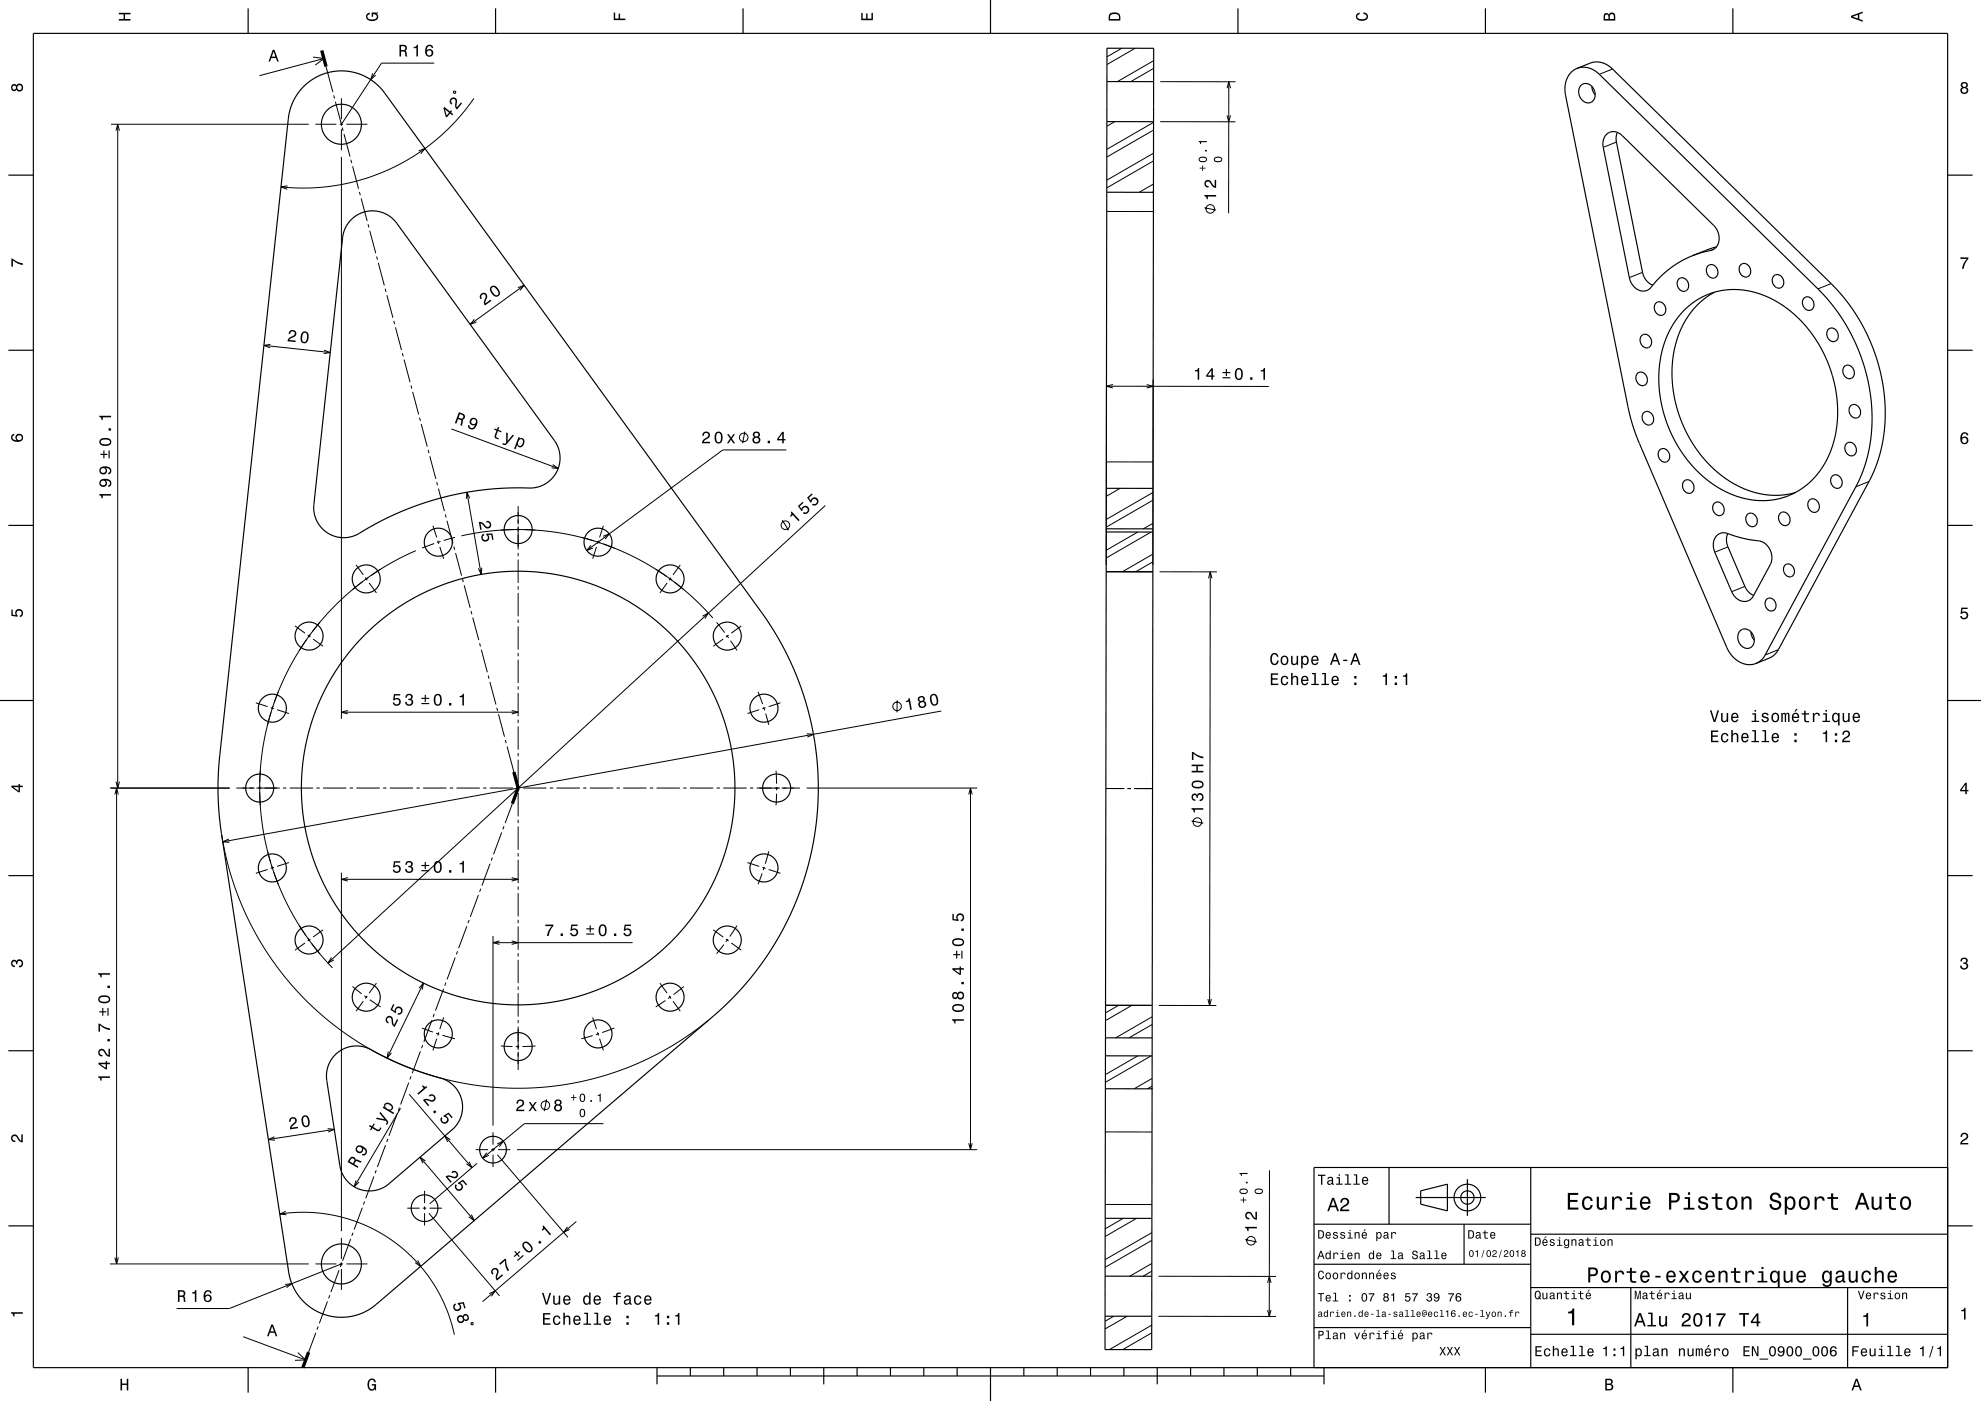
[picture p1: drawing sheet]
<svg xmlns="http://www.w3.org/2000/svg" width="594mm" height="420mm" viewBox="0 0 594 420" stroke-linecap="round" stroke-linejoin="round" font-family="sans-serif">
<g fill="none" stroke="#000" stroke-width=".3">
<path d="M93.9 17.1l3.2 .4-2.6 2M97.1 17.5l-19.3 5.2M97.8 20l2 7.6M130.2 18.9h-15.8l-12 18.4-1.8-6.8M336.4 14.5l-4.5 2.5M340.4 14.5l-8.5 4.8M345.9 18.2l-10.8 6.3M33.3 37.2h59.3M34.8 39.2l.5-2 .5 2M35.3 37.2v199M94.6 37.2h6.3M100.1 28.6l.2 .9"/>
<path d="M101.9 37.2h1M102.4 29.4v6.4M102.4 36.7v1M102.4 38.7v6.3M102.6 38.2l.3 1M103.9 37.2h6.3M111.8 22l-.7 1.9 1.5-1.4M136.1 27.3l.5 .2-.1 .5-.5-.1zM142.1 29.5l-5.3 6.7-6.2 5.8-6.7 4.9-7.4 4-7.3 2.7-8.3 2-8.4 .8-8.2-.4M334.3 36.5l-2.4 1.3M345.9 39l-14 8.1M345.9 36.7l-14 8.1"/>
<path d="M345.9 20.5l-6.8 4M347.9 36.5h22.5M347.9 24.5h22.6M367.9 34.6l.5 1.9 .6-1.9M367.9 26.4l.6-1.9 .5 1.9M368.5 24.5l-.1 39.4M483.5 20.7l-3.9 1.6M86.2 55.7l-1.9 .3 1.8 .7M102.4 47.1v168.4M103.1 40.2l1.8 6.7M105.2 47.9l.3 1M105.7 49.8l1.8 6.8"/>
<path d="M107.8 57.6l.2 .9M108.3 59.5l1.8 6.8M125.6 45.2l1.8-.7-1.2 1.6M345.9 57.5l-.3 .2M345.9 55.2l-4.3 2.4M345.9 48.2l-14 8.1M345.9 45.9l-14 8.1M484.7 42.6l-4 1.6M110.4 67.2l.2 1M110.9 69.2l1.8 6.7M112.9 76.9l.3 1M113.4 78.8l1.8 6.8"/>
<path d="M331.9 63.4h13.9M361.1 62.3l3.5 .7M514 74.7l-1.1 .4M115.5 86.6l.3 .9M116 88.5l1.8 6.8M118.1 96.2l.2 1M118.6 98.1l1.8 6.8M142.2 95.7l-1.2 1.6 1.9-.8M155.3 86.2l1.9-.7-1.3 1.6M157.2 85.5l-16.2 11.8M492.5 81.6l-3.9 1.6M549.1 85l-4 1.6"/>
<path d="M79.1 103.5l19.9 2.2M81.1 103.2l-2 .3 1.9 .8M97.2 105l1.8 .7-2 .3M120.6 105.9l.3 .9M121.2 107.8l1.8 6.8M123.2 115.5l.3 1M123.7 117.5l1.8 6.7M331.8 115.8l48.6 .1M331.8 113.8l-.1 55.6M333.7 115.3l-1.9 .5 1.9 .5M343.8 115.3l2 .5-2 .5M345.8 113.8l-.1 55.6"/>
<path d="M125.8 125.2l.3 1M126.3 127.1l1.8 6.8M128.4 134.9l.2 .9M128.9 136.8l1.8 6.8M135.3 128.6l32.1 11.8M165.7 139.3l1.7 1.1-2-.1M223.4 129.4l-.7 3.5M235.8 134.9h-19.1l-40.8 30.1M331.7 138.5h14M129.8 157.6l1.2 3.5M130.9 144.5l.3 1M131.5 146.5l1.8 6.7"/>
<path d="M133.5 154.2l.3 1M134 156.1l1.8 6.8M140 147.6l4.3 24.6M140.9 149.4l-.9-1.8-.2 2M154.1 158.8l-3.9 .1M155.1 158.8h1M155.4 151.7v5.5M155.4 157.7v7M157.1 158.8l3.5 .1M180.9 157.6l-1.1 3.5M234.6 155.9l1.8 3.1M247.5 151.6l-149.2 137.1"/>
<path d="M331.9 146.4l-.2 .1M335.9 146.4l-4.2 2.4M341.2 159.5l-9.5 5.5M345.2 159.5l-13.5 7.8M345.7 156.9l-2.9 1.6M345.7 149.9l-14 8.1M345.7 147.6l-14 8.1M560.4 144.4l-3.9 1.5M106.8 169.3l2.1 3M108.8 174.3l-3.1 2.4M109.5 173.1l.6 .9M110.4 173.1l-.8 .6"/>
<path d="M110.7 174.8l2.2 3M114.1 170.6l-2.9 2M124.7 165.1l-8.1 4-7.9 5.3-7 5.9-3.5 3.6-3.1 3.6-5.4 7.5-4.4 8.2-3.5 8.8-2.4 8.9-1.3 9.4-.2 8.8 .9 9.2 .9 4.9 1.2 4.6 3 8.5 2.2 4.7 2.3 4.2 5.2 7.9 6.1 7.1M130.2 163l-3.7 1.3M131.3 162.1l.3 .9M131.9 164l1.1 3.5M132.1 162.3l-1 .3M136.1 163.9l.2 .9M136.4 161.1l-3.4 .9M136.6 165.8l1.8 6.8M138.4 160.6l5.4-1 4.9-.6 5.3-.2h5l5.5 .5 5.4 .8 4.6 1.1 5.5 1.6 4.7 1.7 4.6 2.1 4.4 2.3 4.7 2.9 4.1 2.9 3.8 3.2 3.7 3.4 3.7 4M138.7 173.5l.2 1"/>
<path d="M139.2 175.5l1.8 6.7M144.5 170.2l-.2 2-.9-1.8M155.4 165.7v1M155.4 167.7v7M155.4 175.8v.9M155.4 177.8v6.9M174.3 161.1l3.8 1.1M177.2 163.5l-1.3 1.5 1.9-.7M178.9 164l-1.2 3.5M179 162.5l1 .3M179.5 162.1l-.3 .9M180.8 160.8l1.9-.8-1.3 1.6"/>
<path d="M180.9 163.1l3.3 1.2M196.6 170.6l3.3 2.2M200 174.8l-2.1 3M200.7 173.4l.8 .6M201.2 173.1l-.6 .9M202.3 174.6l2.7 2.1M204 169.3l-2.2 3M345.7 168.4l-5.2 3M345.7 166.1l-9.1 5.3M347.7 171.4h17.2M362.4 173.4l.5-2 .5 2M362.9 171.4l-.2 130"/>
<path d="M518.1 164l-3.9 1.5M523.2 175.8l-4 1.6M88.5 187.6l3 2.2M91.9 191.8l-2.1 3.2M92.3 190.4l.8 .6M93.1 190.1l-.6 .8M93.9 191.6l3 2.2M95.9 186.6l-2.2 2.7M141.2 183.2l.3 1M141.7 185.1l1.9 6.8M143.8 192.8l.3 1M144.3 194.8l1.8 6.7"/>
<path d="M155.4 185.7v1M155.4 187.7v7M155.4 195.7v1M155.4 197.7v7M210.6 184.7l1.8-.9-1.1 1.7M214.9 186.6l2.4 3M216.9 191.6l-3 2.2M217.9 190.5l.6 .8M218.5 190.4l-.8 .6M219.1 192.1l1.9 2.9M222.3 187.6l-3 2.2M533.2 194.8l-3.9 1.6"/>
<path d="M76.7 210.7l3.5 1.1M81.2 212.1l.9 .4M81.3 213.5l-1.1 3.8M81.9 211.6l-.3 1M83.1 212.8l3.5 1.1M83.4 207.4l-1.2 3.3M102.4 213.5h53M104.3 213l-1.9 .5 1.9 .5M146.4 202.5l.2 1M146.9 204.4l1.8 6.8M149 212.2l.2 .9M149.5 214.1l1.8 6.8"/>
<path d="M153.4 213l2 .5-2 .5M155.4 205.8v.9M155.4 207.7v7M155.4 215.7v1.1M155.4 217.7v7M227.3 207.4l1.4 3.7M227.6 212.8l-3.5 1.1M229 212l.3 1M229.6 212.1l-1 .4M229.6 213.9l.9 3.4M234 210.7l-3.5 1.1M241.9 220l2 .1-1.8 .9"/>
<path d="M269 210v3.5M282.2 213.2l-215.4 39.2M33 236.2h35.9M34.4 238.2l.6-2 .5 2M34.8 234.3l.5 1.9 .5-1.9M35 236.2v142.7M70.9 236.2h5.5M76.9 236.2h7M77.9 235.5v1M77.9 237.5l.1 3.9M78 231.1l-.1 3.4M84.9 236.2h1"/>
<path d="M86.9 236.2h7M94.9 236.2h1M96.9 236.2h7M104.9 236.2h1M106.9 236.2h7M114.9 236.2h1M116.9 236.2h7M124.9 236.2h1M126.9 236.2h7M134.9 236.2h1M136.9 236.2h7M144.9 236.2h1"/>
<path d="M146.9 236.2h7M151.5 221.8l.3 1M152 223.8l2.1 7.6M154.9 236.2h1M155.4 225.7v1M155.4 227.7v7M155.4 235.7v1M155.4 237.7v7.1M156.9 236.2h7M164.9 236.2h1M166.9 236.2h7M174.9 236.2h1"/>
<path d="M176.9 236.2h7M184.9 236.2h1M186.9 236.2h7M194.9 236.2h1M196.9 236.2h7M204.9 236.2h1M206.9 236.2h7M214.9 236.2h1M216.9 236.2h7M224.9 236.2h1M226.9 236.2h7M232.7 231.1l.2 3.9"/>
<path d="M232.9 237.9l-.2 3.5M232.9 235.9v1.1M234.4 236.2h5.5M241.9 236.2h51.1M290.5 238.2l.5-2 .5 2M291 236.2v108.5M331.6 236.4h5.5M338.1 236.4h1M340.1 236.4h5.5M66.5 250.4l1.2 6.1 1.5 5.6 1.8 5.4 2.1 5.4 2.7 5.4 3.1 5.4 3 4.6 3.5 4.5 3.6 4.2 4.3 4.5 4.5 4 4.8 3.6 5.2 3.5 4.5 2.7 5.1 2.6 5.5 2.3 5.5 1.9 5.7 1.6 5.9 1.2 6.2 .9 5.7 .4h6l5.8-.3 6.2-.8 6.1-1.2 5.6-1.5 5.4-1.9 5.5-2.3 5.4-2.6 5.2-3.1 4.8-3.2 4.4-3.4M68.6 251.5l-1.8 .9 2 .1M80.2 255.2l1 3.4"/>
<path d="M81.4 259.5l.4 1M86.6 258.6l-3.5 1.1M146.9 258.9l-2.4 6.6M147.6 257.1l-.3 .9M150.4 249.6l-2.4 6.5M151.1 247.7l-.3 .9M153.6 240.9l-2.1 5.8M155.4 245.7v1.1M155.4 247.7v7M155.4 255.7v1M155.4 257.8v6.9M224.1 258.6l3.5 1.1"/>
<path d="M229.2 259.9l-.3 1M230.5 255.2l-1 3.8M357.3 246.1l3.5 .7M80.2 260.7l-3.5 1.1M82.1 261.4l1.3 3.7M82.1 260l-.9 .4M89.8 277.5l1.9 2.9M96.9 278.7l-3 2.2M102.4 261.6v107.5M102.4 263.6h53M104.3 263.1l-1.9 .5 1.9 .5M140 277.7l-2.5 6.5"/>
<path d="M140.7 275.8l-.4 .9M143.5 268.3l-2.5 6.6M144.2 266.4l-.4 1M153.4 263.1l2 .5-2 .5M155.4 265.7v1M155.4 267.7v7.1M155.4 275.7v1M155.4 277.7v7M213.9 278.7l3 2.2M221 277.5l-2.2 3.2M228.5 261.8l-1.2 3.3M228.6 260l1 .4"/>
<path d="M230.5 260.7l3.5 1.1M91.5 282.7l-3 2.2M92.3 281.2l.5 .8M93.1 281.5l-.8 .6M93.4 282.8l2.5 3.1M99.4 287l-1.1 1.7 1.8-.9M105.7 295.8l2.8 2.1M109.3 298.5l.8 .6M110.1 298.5l-.6 .9M110.9 299.7l3.2 2.2M112.9 294.7l-2.2 3M125.7 296.2l1.3-1.5-.4 2"/>
<path d="M127 294.7l-10.9 22.5M133 296.4l-2.4 6.6M133.7 294.6l-.3 .9M136.5 287.1l-2.4 6.5M137.2 285.2l-.4 .9M147.8 280.6v56.9M147.8 282.6h41.9M149.8 282.1l-2 .5 2 .5M153.4 282.1l2 .5-2 .5M155.4 285.8v.9M155.4 287.8v6.9M155.4 295.7v1"/>
<path d="M155.4 297.7v7.1M197.9 294.7l2.1 3M199.5 299.9l-2.9 2M200.6 298.5l.6 .9M201.2 298.8l-.8 .6M205 295.8l-3 2.4M217.1 283.2l-2.2 2.7M217.7 281.5l.8 .6M218.2 281.6l-.5 .8M219.3 282.7l3 2.2M362.2 299.5l.5 1.9 .5-1.9M108.9 300.2l-2.1 3"/>
<path d="M116.4 315.2l-.3 2 1.3-1.5M126 315.2l-2.4 6.5M126.5 308.2l3.3 1.2M126.7 313.3l-.3 .9M129.5 305.8l-2.4 6.6M130.2 303.9l-.3 1M130.8 309.7l.9 .3M131 311.4l-1.2 3.5M131.6 309.5l-.3 .9M132.7 310.3l3.7 1.1M133 305l-1.1 3.5M150.2 313.6l3.5 .1"/>
<path d="M154.7 313.7h1M155.4 305.7v1M155.4 307.7v7M155.4 315.2v5.5M160.6 313.6l-3.9 .1M177.7 310.5l-3.4 .9M177.7 305l1.2 3.5M179.2 309.5l.3 .9M179.6 309.9l-.9 .3M179.8 311.4l1.1 3.5M184.2 308.2l-3.6 1.3M201.8 300.2l2.2 3"/>
<path d="M335.4 301.4l-3.9 2.3M339.4 301.4l-7.9 4.6M341.2 316.5l-9.7 5.6M345.2 316.5l-13.7 8M345.5 307.1l-7 4M345.5 304.8l-11 6.3M347.5 301.4h17.2M98.2 338.4l2 .2-1.8 .8M100.2 338.6l-19.7 3M119.1 333.9l-2.5 6.6M119.8 332.1l-.4 .9M120.1 332.3l-13.9 23.5"/>
<path d="M122.6 324.6l-2.5 6.5M122.7 328l18.8 22.1M123.3 322.7l-.4 .9M147.8 339.5v3.7M163.9 329.6l-.7 3.5M180.9 336.9h-23.6l-12.6 10.3M331.4 339.3l14 .1M345.5 325.6l-1.4 .8M345.5 323.3l-5.4 3.1M82.3 340.8l-1.8 .8 2 .2M106.7 353.9l-.5 1.9 1.4-1.4M112.1 352.7l-2.4 6.5"/>
<path d="M112.8 350.8l-.3 .9M115.6 343.3l-2.4 6.6M116.3 341.4l-.4 1M125.9 346.9l16.3 19M127.3 357v3.7M127.6 348l-1.7-1.1 .9 1.8M135 341.7l-1.6-1.1 .8 1.8M140.6 348.3l.9 1.8-1.6-1.2M142.6 344.7h3.7M143 348.8l-14.2 12.1M145.9 345.6l-1.2 1.6 1.9-.8M147.3 344.7h1"/>
<path d="M147.8 344.2v1M147.8 346.2v3.7M149.1 342.9l1.8-.8-1.1 1.6M149.1 346.2l21.2 24.8M149.3 344.7h3.7M155 344.7h138M290.5 342.7l.5 2 .5-2M380.7 350.8l-.1 43.9M33 378.9h59.6M34.4 377l.6 1.9 .5-1.9M83.9 364l4.1-.5h4.7l4.3 .3 4.2 .8 4.3 1.2 4.4 1.7 3.6 1.8 3.8 2.4 3.6 2.7 3.1 2.9 2.7 3 2.8 3.8 2.3 3.8 1.8 3.9 1.5 4 1.1 4.3M85.7 363.2l-1.8 .8 2 .2"/>
<path d="M94.6 378.9h6.3M101.9 378.9h1M102 379.9l.4-1-33.6 13.4h-15.8M102.4 371.1v6.3M102.4 378.4v1M103.9 378.9h6.3M105.2 371.4l-2.5 6.6M105.8 369.5l-.3 1M108.6 362l-2.4 6.6M109.3 360.2l-.3 .9M122.1 362.2h3.7M125.3 377.8l.8 1.8-1.6-1.1"/>
<path d="M126.8 362.2h1M127.3 361.7v1M127.3 363.7v3.7M128.6 363.7l21.2 24.8M128.8 362.2h3.7M141.3 364.1l.9 1.8-1.7-1.1M170.1 367.8l-1.1 1.6 1.8-.8M172.8 366.2l-28.1 24M331.4 361.1h14M336.8 365.2l-5.4 3.2M340.8 365.3l-9.4 5.4M345.4 378.8l-6.6 3.8"/>
<path d="M345.4 371.8l-14 8.1M345.4 369.5l-14 8.1M373.4 371.6l3.5 .7M85.5 385.1l2-.3-1.6 1.2M94.7 399.5l-2.2 5.9M95.4 397.7l-.3 .9M98.2 390.2l-2.5 6.5M98.9 388.3l-.4 .9M101.7 380.8l-2.5 6.6M102.4 380.4v6.3M141.3 396.5l.6 .1-.1 .5-.5-.1zM146.7 387.8l1.8-.8-1.1 1.6"/>
<path d="M334 394.6l-2.7 1.5M338 394.6l-6.7 3.8M345.3 399.6l-8.6 5M345.3 397.3l-12.6 7.3M345.4 381.1l-2.7 1.5M347.3 394.6l35.3 .1M347.4 382.6l35.2 .1M380.1 392.7l.5 2 .5-2M380.1 384.6l.5-1.9 .5 1.9M72.9 400.7l18.8 7M89.3 405.5l2.4 2.2-3.3 .1"/>
<circle cx="362.9" cy="62.6" r="1.28"/>
<circle cx="223" cy="131.1" r="1.28"/>
<circle cx="235.5" cy="157.4" r="1.28"/>
<circle cx="269" cy="211.8" r="1.28"/>
<circle cx="359" cy="246.4" r="1.28"/>
<circle cx="163.5" cy="331.4" r="1.28"/>
<circle cx="375.1" cy="372" r="1.28"/>
</g>
<g fill="none" stroke="#000" stroke-width=".35">
<path d="M10 10h574v400h-574zM74.4 2.5v7.5M148.6 2.5v7.5M222.8 2.5v7.5M297 0v10M371.2 2.5v7.5M445.4 2.5v7.5M519.6 2.5v7.5M91 26l2.7-2.2 3.1-1.6 3.2-.8 3.5-.1 3.4 .6 3.2 1.3 2.9 2.1 2.2 2.4 113.3 156.1 3 4.5 3 5 2.6 5.4 2.3 5.2 2 6 1.5 5.5 1.3 6.1 .7 5.5 .4 6.2-.1 8.8-.9 7.9-1.7 8.6-2.3 7.6-3.2 7.9-3.8 7.3-4.9 7.6-5.3 6.6-4.6 4.9-4.5 4.1-101.4 86.7-2.1 1.5-2.5 1.2-2.4 .7-2.7 .3-2.7-.1-2.7-.6-2.3-1-2.4-1.4-2.2-2-1.7-2.2-1.3-2.4-.8-2.6-20.4-132.8-.6-5.2-.4-5.5v-6l.4-6 20.7-191.6 .5-2.7 1-2.5 1.4-2.4zM331.9 36.5h14M331.9 24.5h14M345.9 24.5v-10h-14l-.2 156.9"/>
<path d="M345.9 24.5l-.2 134M472.9 20.5l3.9-1.6a6.3 6.3 0 0 1 6.7 1.8l67.8 66.7 3.6 4.5 3.6 5.7 2.8 5.9 1.9 5.6 1.6 7.5 .5 7.5-.6 7.6-.8 3.6-1.1 3.6-2.3 5.3-27.3 50.6a5.5 5.5 0 0 1-2.7 2.5l-4 1.6M472.9 20.5a6.3 6.3 0 0 1 6.7 1.8l67.4 66.3 4 4.9 3.3 5.2 2.7 5.7 2.2 6.1 .9 3.8 .8 4.2 .4 7.7-.6 7.3-1.8 6.8-2.2 5.3-27.4 50.8a5.5 5.5 0 0 1-2.8 2.5M472.9 20.5a6.8 6.8 0 0 0-3.5 8l18.8 93.6 1.3 5 1.9 5.4 26.3 61.5 1.3 2.2 1.9 1.8a5.9 5.9 0 0 0 5.6 .9M474.1 25.6a2.71 2.71 0 0 1 2.8-.1 2.71 2.71 0 0 1 1.4 2.5 2.31 2.31 0 0 1-1.6 2.8 2.31 2.31 0 0 1-2.8-1.5 3.2 3.2 0 0 1 .2-3.7zM477.3 25.9l.3 1.4 .7 1.1M485 39.7l-.4 1.3 .1 1.4 7.8 39.2a5.1 5.1 0 0 0 3.1 3.9M2.5 52.5h7.5M331.9 57.6l14 .1M481.7 40.3a3.3 3.3 0 0 1 4.7 .4l27.5 26.9a4.7 4.7 0 0 1-.3 7.3l-5.5 1.5-4.2 2-4.5 3.1-3.5 3.7a3.6 3.6 0 0 1-3.4 2.1 3.6 3.6 0 0 1-3.2-2.2l-.7-1.9-7.9-39a4.3 4.3 0 0 1 1-3.9zM584 52.5h7.5M105.4 65.8l1.3-1.1 1.8-.9 1.9-.5 2-.1 2 .4 1.6 .7 1.6 1.1 1.4 1.5 47.7 65.8 1.1 3.1 .1 1.7-.2 1.8-1.2 2.9-2.3 2.4-1.7 1-2.1 .6-9.5 .2-6.3 .5-6.9 1.1-6.5 1.6-5.8 1.8-6.2 2.4-6.3 3.1-5.8 3.4-2.4 .7-2.5 .2-2.4-.6-2.2-1.2-1.7-1.8-.9-1.5-.6-1.6-.3-3.3 8.7-80.1 .8-2.9z"/>
<path d="M512.1 79.7a2.01 2.01 0 0 1 2.4 .2 2.01 2.01 0 0 1 .6 2.3 1.65 1.65 0 0 1-1.8 1.2 1.65 1.65 0 0 1-1.5-1.5l-.1-1.2zM514.7 74l-7.3 2.7M521.9 79.4a2.04 2.04 0 0 1 2.5 .3 2.04 2.04 0 0 1 .4 2.4 1.71 1.71 0 0 1-1.9 .9 1.71 1.71 0 0 1-1.3-1.6l-.1-1.2zM496.5 90.9a2.06 2.06 0 0 1 2.5 .3 2.06 2.06 0 0 1 .3 2.5 1.68 1.68 0 0 1-1.8 .8 1.68 1.68 0 0 1-1.3-1.4l-.1-1.2zM503.3 83.7a2.03 2.03 0 0 1 2.4 .2 2.03 2.03 0 0 1 .6 2.3 1.65 1.65 0 0 1-1.8 1.2 1.65 1.65 0 0 1-1.4-1.5l-.2-1.2zM505.1 92.9l4-3.1 2.4-1.3 2.5-.9 2.5-.5 2.8-.3 2.7 .1 2.9 .4 5.3 1.8 2.8 1.5 2.5 1.6 2.5 2.1 2.4 2.3 3.9 5 3.4 6.1 2.1 6.1 1.1 6.6v6.5l-.5 3.2-.7 2.9-1.1 3.1-1.3 2.6-1.5 2.3-1.8 2.2-1.9 1.9-2.3 1.7-4.3 2.1-4.7 1.1-4.8-.1-4.8-1-5-2.2-4.4-2.9-4.3-4.1-3.6-4.6-2.7-5-2.2-5.9-1.3-5.8-.3-5.8 .6-5.8 1.6-5.4 2.3-4.5zM514.1 87.6l-3.9 2.7-3.5 3.8-2.6 4.4-1.8 5.1-.8 5.2v6l.9 6.1 1.9 5.7 2.5 5.1 3.5 5.1 4 4.2 4.4 3.3 5 2.5 4.7 1.3 4.9 .4 5-.8M531.9 82.7a2.06 2.06 0 0 1 2.5 .4 2.06 2.06 0 0 1 .2 2.5 1.79 1.79 0 0 1-2 .6 1.79 1.79 0 0 1-1.2-1.8l.1-.9zM540.9 89.4a2.06 2.06 0 0 1 2.5 .3 2.06 2.06 0 0 1 .3 2.6 1.83 1.83 0 0 1-2.2 .5 1.83 1.83 0 0 1-1-1.9l.1-.9zM548.2 98.8a2.01 2.01 0 0 1 2.4 .1 2.01 2.01 0 0 1 .5 2.3 1.65 1.65 0 0 1-1.7 1.2 1.65 1.65 0 0 1-1.5-1.5l-.1-1.2zM2.5 105h7.5M491 112a2.02 2.02 0 0 1 2.3 .1 2.02 2.02 0 0 1 .6 2.3 1.65 1.65 0 0 1-1.7 1.2 1.65 1.65 0 0 1-1.5-1.4l-.2-1.2z"/>
<path d="M492.2 100.6a2.02 2.02 0 0 1 2.4 .2 2.02 2.02 0 0 1 .6 2.3 1.65 1.65 0 0 1-1.8 1.2 1.65 1.65 0 0 1-1.5-1.5l-.1-1.2zM553 109.9a2.05 2.05 0 0 1 2.5 .2 2.05 2.05 0 0 1 .4 2.5 1.71 1.71 0 0 1-1.9 .9 1.71 1.71 0 0 1-1.3-1.7l-.1-1.2zM584 105h7.5M492.8 123.8a2.05 2.05 0 0 1 2.5 .2 2.05 2.05 0 0 1 .4 2.4 1.67 1.67 0 0 1-1.8 1 1.67 1.67 0 0 1-1.3-1.4l-.2-1.2zM497.7 134.9a2.01 2.01 0 0 1 2.3 .2 2.01 2.01 0 0 1 .6 2.3 1.65 1.65 0 0 1-1.7 1.2 1.65 1.65 0 0 1-1.5-1.5l-.2-1.2zM553.6 133a2.06 2.06 0 0 1 2.6 .4 2.06 2.06 0 0 1 .2 2.5 1.74 1.74 0 0 1-1.9 .7 1.74 1.74 0 0 1-1.2-1.7l-.1-.9zM554.9 121.7a2.05 2.05 0 0 1 2.4 .2 2.05 2.05 0 0 1 .5 2.5 1.69 1.69 0 0 1-1.9 .9 1.69 1.69 0 0 1-1.3-1.5l-.1-1.1zM2.5 157.5h7.5M331.7 158.5h14M331.7 159.5h14M331.7 146.4h14M345.7 159.5v11.9"/>
<path d="M345.7 158.5v1M504.9 144.3a2.02 2.02 0 0 1 2.4 .1 2.02 2.02 0 0 1 .6 2.3 1.65 1.65 0 0 1-1.7 1.2 1.65 1.65 0 0 1-1.5-1.5l-.2-1.2zM514 150.9a2.03 2.03 0 0 1 2.5 .3 2.03 2.03 0 0 1 .4 2.4 1.67 1.67 0 0 1-1.8 .9 1.67 1.67 0 0 1-1.4-1.4l-.1-1.2zM518.1 159.9a5 5 0 0 0 0 4.1l5.1 11.8a4.9 4.9 0 0 0 2.6 2.7M523.9 154.3a2.05 2.05 0 0 1 2.5 .2 2.05 2.05 0 0 1 .4 2.4 1.67 1.67 0 0 1-1.8 1 1.67 1.67 0 0 1-1.4-1.5l-.1-1.2zM533.8 153.9a2.03 2.03 0 0 1 2.4 .3 2.03 2.03 0 0 1 .4 2.4 1.67 1.67 0 0 1-1.7 .9 1.67 1.67 0 0 1-1.4-1.4l-.2-1.2zM542.6 149.9a2.07 2.07 0 0 1 2.5 .4 2.07 2.07 0 0 1 .2 2.5 1.76 1.76 0 0 1-2 .7 1.76 1.76 0 0 1-1.2-1.7v-.9zM549.4 142.8a2.05 2.05 0 0 1 2.4 .2 2.05 2.05 0 0 1 .4 2.4 1.66 1.66 0 0 1-1.7 1 1.66 1.66 0 0 1-1.4-1.4l-.2-1.2zM584 157.5h7.5M331.7 171.4l-.2 130M331.7 171.4h14M345.7 171.4l-.2 130"/>
<path d="M514.8 160.6a3.6 3.6 0 0 1 4.5-.2l3.5 1 3.3 .6a5.1 5.1 0 0 1 4.7 7.3l-5.1 9.4a3.3 3.3 0 0 1-5.8-.2l-5.7-13a4.6 4.6 0 0 1 .6-4.9zM529.7 179.7a1.92 1.92 0 0 1 2.3 .2 1.92 1.92 0 0 1 .4 2.3 1.62 1.62 0 0 1-1.7 .9 1.62 1.62 0 0 1-1.4-1.5v-1.1zM535.2 169.5a1.96 1.96 0 0 1 2.4 .3 1.96 1.96 0 0 1 .3 2.4 1.67 1.67 0 0 1-1.9 .6 1.67 1.67 0 0 1-1.2-1.6v-.9zM521.8 189.1a2.72 2.72 0 0 1 2.8-.1 2.72 2.72 0 0 1 1.4 2.5 2.31 2.31 0 0 1-1.6 2.8 2.31 2.31 0 0 1-2.8-1.5 3.2 3.2 0 0 1 .2-3.7zM525 189.4l.3 1.3 .7 1.2M0 210h10M584 210h10M2.5 262.5h7.5M584 262.5h7.5M2.5 315h7.5M100.5 316.3l1.9-1.6 2.4-.9 2.4-.2 2.5 .4 11.5 5.5 12.7 4.4 1.5 1 1.2 1.2 1 1.5 .7 1.6 .4 2.2-.2 2.5-.8 2.1-1.4 2-20 17.1-2.8 1.5-1.7 .4h-1.8l-1.7-.3-1.6-.7-1.5-.9-1.4-1.4-1-1.5-.6-1.6-4.3-27.5 .1-1.8 .5-1.9 .7-1.6zM331.5 316.5h14"/>
<path d="M331.5 311.1l14 .1M331.5 301.4v25M331.5 301.4h14M345.5 316.5l-.1 48.8M345.5 301.4v15.1M584 315h7.5M331.5 326.4l-.1 56.2M331.5 326.4h14M416.5 350v17M424.5 359h21M426 357l8-2v8l-8-2zM440 353.5v11"/>
<path d="M459 350v60M584 350h-190v60M2.5 367.5h7.5M331.4 365.2l14 .1M345.4 365.3l-.1 39.3h-14l.1-22M394 367h65M394 379h65M439 367v12M459 370h125M584 367.5h7.5M331.4 394.6h14M331.4 382.6h14"/>
<path d="M394 398h65M459 386h125M489 386v24M554 386v24M74.4 410v7.5M148.6 410v7.5M197 412.5h200M197 410v5M207 410v2.5M217 410v2.5M227 410v2.5M237 410v2.5"/>
<path d="M247 410v5M257 410v2.5M267 410v2.5M277 410v2.5M287 410v2.5M297 410v10M307 410v2.5M317 410v2.5M327 410v2.5M337 410v2.5M347 410v5M357 410v2.5"/>
<path d="M367 410v2.5M377 410v2.5M387 410v2.5M397 410v5M445.4 410v7.5M459 400h125M519.6 410v7.5"/>
<circle cx="102.4" cy="37.2" r="6"/>
<circle cx="155.4" cy="158.7" r="4.2"/>
<circle cx="109.8" cy="173.5" r="4.2"/>
<circle cx="131.4" cy="162.5" r="4.2"/>
<circle cx="179.3" cy="162.5" r="4.2"/>
<circle cx="200.9" cy="173.6" r="4.2"/>
<circle cx="92.7" cy="190.7" r="4.2"/>
<circle cx="218.1" cy="190.7" r="4.2"/>
<circle cx="81.7" cy="212.3" r="4.2"/>
<circle cx="229.1" cy="212.3" r="4.2"/>
<circle cx="77.9" cy="236.2" r="4.2"/>
<circle cx="155.4" cy="236.3" r="65"/>
<circle cx="232.9" cy="236.2" r="4.2"/>
<circle cx="81.7" cy="260.2" r="4.2"/>
<circle cx="229.1" cy="260.2" r="4.2"/>
<circle cx="92.7" cy="281.8" r="4.2"/>
<circle cx="109.8" cy="298.9" r="4.2"/>
<circle cx="200.9" cy="298.9" r="4.2"/>
<circle cx="218.1" cy="281.8" r="4.2"/>
<circle cx="131.4" cy="310" r="4.2"/>
<circle cx="155.4" cy="313.7" r="4.2"/>
<circle cx="179.3" cy="310" r="4.2"/>
<circle cx="147.8" cy="344.7" r="4"/>
<circle cx="440" cy="359" r="2"/>
<circle cx="440" cy="359" r="4"/>
<circle cx="102.4" cy="378.9" r="6"/>
<circle cx="127.3" cy="362.2" r="4"/>
</g>
<path d="M96.5 15.1l1.3 4.9M154.1 231.4l1.3 4.8-1.8 4.7M92.5 405.4l-1.7 4.6" fill="none" stroke="#000" stroke-width="1" stroke-linecap="butt"/>
<g fill="#000">
<path d="M35.6 3.8h3.5v.5h-1.6v1.4h1.6v.5h-3.5v-.5h1.5v-1.4h-1.5z" fill-rule="evenodd"/>
<path d="M81.8 14.9l-1.3 3.5h.5l.3-1h1.4l.4 1h.5l-1.3-3.5zM82 15.4l.6 1.6h-1.1z" fill-rule="evenodd"/>
<path d="M110 4.2l.9-.4v.5l-.3 .1a.68 .68 0 0 0-.5 .6 .68 .68 0 0 0 .4 .6 1.68 1.68 0 0 0 2.5-.6 .92 .92 0 0 0-1.1-.8v.8h-.5v-1.3h1.9v.3l-.4 .1 .4 .4a1.19 1.19 0 0 1-.9 1.7 1.9 1.9 0 0 1-2.7-1.2z" fill-rule="evenodd"/>
<path d="M119.8 13.4v3.5h.5v-1.5l1 .1 .3 1.4h.5l-.3-1.5-.2-.2a.97 .97 0 0 0 .4-1.1 .97 .97 0 0 0-1-.7zM120.3 13.9h.5a.6 .6 0 0 1 .7 .6 .6 .6 0 0 1-.7 .5h-.5z" fill-rule="evenodd"/>
<path d="M124 14.1v.3h.9v2.5h.4v-3.5h-.3a.77 .77 0 0 1-1 .7zM128 13.7a2.39 2.39 0 0 0 .2 3.2 1.16 1.16 0 0 0 1.5-.3 1.16 1.16 0 0 0-.2-1.6 1.16 1.16 0 0 0-1.5 .1 1.02 1.02 0 0 1 .8-1.3l.4 .2 .2 .4h.5a1.11 1.11 0 0 0-.7-1 1.11 1.11 0 0 0-1.2 .3zM127.9 15.9a.75 .75 0 0 1 1.5 0 .75 .75 0 0 1-1.5 0z" fill-rule="evenodd"/>
<path d="M184 3.8h.5v1.8h1v-1.5h.4v1.5h1.6v.4h-3.5z" fill-rule="evenodd"/>
<path d="M258.2 3.9h.5v1.7h1v-1.6h.4v1.6h1.2v-1.8h.4v2.3h-3.5z" fill-rule="evenodd"/>
<path d="M332.9 4a2.21 2.21 0 0 0-.5 2.2h3.5v-1.2a1.92 1.92 0 0 0-3-1zM333.2 4.4l.4-.2a1.45 1.45 0 0 1 1.9 .8v.7h-2.6v-1z" fill-rule="evenodd"/>
<path d="M406.8 4.2l.9-.4v.4l-.3 .1a.66 .66 0 0 0-.4 .6 .66 .66 0 0 0 .3 .6l.5 .2a1.58 1.58 0 0 0 2-.7 .89 .89 0 0 0-1-.8v-.5a1.24 1.24 0 0 1 1.4 1.1 1.24 1.24 0 0 1-1 1.4 1.93 1.93 0 0 1-2.7-1.2z" fill-rule="evenodd"/>
<path d="M481.1 4.2l-.3 2h3.5v-1.3a.98 .98 0 0 0-.7-1.1 .98 .98 0 0 0-1.2 .6 .83 .83 0 0 0-1.3-.2zM481.4 4.5l.4-.1 .4 .1 .1 1.2h-1zM482.9 4.4l.4-.2a.58 .58 0 0 1 .6 .7v.8h-1.2z" fill-rule="evenodd"/>
<path d="M555 4.7v.6l3.5 1.2v-.4l-1-.4v-1.4l1-.4v-.4zM555.5 5l1.6-.5v1z" fill-rule="evenodd"/>
<path d="M3.6 25.5a1 1 0 0 0-.1 1.5 1 1 0 0 0 1.4-.1 1.09 1.09 0 0 0 1.7 .2 1.09 1.09 0 0 0 0-1.7 1.09 1.09 0 0 0-1.7 .2l-.7-.4zM5.1 26.3a.75 .75 0 0 1 1.5 0 .75 .75 0 0 1-1.5 0zM3.7 26.3a.6 .6 0 0 1 1.2 0 .6 .6 0 0 1-1.2 0z" fill-rule="evenodd"/>
<path d="M133.3 32.1l-.3 .3 .6 2.5 .4 .3 .9-1.2 .7 .6 .3-.4-.7-.5 .4-.4-.4-.3-.3 .4zM133.4 32.8l1.2 1-.7 .8zM135.1 29.7a1.12 1.12 0 0 0 .2 1.7l.3-.4a.7 .7 0 0 1-.3-.9 .7 .7 0 0 1 .9-.4 .7 .7 0 0 1 .4 1l-.1 .3a1.63 1.63 0 0 0 .5 1.9l1.6-1.9-.4-.3-1.2 1.5-.1-1.2a1.15 1.15 0 0 0-.2-1.5 1.15 1.15 0 0 0-1.6 .2z" fill-rule="evenodd"/>
<path d="M588.2 24.8l-.2 .3a.8 .8 0 0 0 .4 1.1 1.09 1.09 0 0 0-.2 1.6 1.09 1.09 0 0 0 1.6 0 1.09 1.09 0 0 0-.2-1.6 .95 .95 0 0 0 .3-1.4 .95 .95 0 0 0-1.4-.2zM588.3 27.1a.71 .71 0 0 1 1.4 0 .71 .71 0 0 1-1.4 0zM588.4 25.5a.6 .6 0 0 1 1.2 0 .6 .6 0 0 1-1.2 0z" fill-rule="evenodd"/>
<path d="M359.7 50.3v.2h.8v.7h.2v-.7h.8v-.2h-.8v-.7h-.2v.7zM359.7 47.2a.79 .79 0 0 0-.3 .8 .79 .79 0 0 0 .7 .6 1.33 1.33 0 0 0 1.8-.8 1.42 1.42 0 0 0-2.2-.6zM359.8 47.6l.4-.3 1.2 .1a.44 .44 0 0 1 0 .8h-1.5zM361.3 44.9v.5h.6v-.5zM359.4 42.3l.5 .9h.2v-.6h1.8v-.3z" fill-rule="evenodd"/>
<path d="M361.1 58.5v.3a.77 .77 0 0 1 .7 .9h.4v-.8h2.5v-.4zM361.4 54.2a1.2 1.2 0 0 0-.2 1.4 1.2 1.2 0 0 0 1.2 .6v-.4a.71 .71 0 0 1-.8-.5 .71 .71 0 0 1 .5-.9 .71 .71 0 0 1 .8 .5l.2 .3a1.62 1.62 0 0 0 1.6 1.1v-2.4h-.5v1.9l-1.4-1.7a1.1 1.1 0 0 0-1.4 .1z" fill-rule="evenodd"/>
<path d="M364.3 47.2a.79 .79 0 0 0-.3 .8 .79 .79 0 0 0 .7 .6 1.33 1.33 0 0 0 1.8-.8 1.42 1.42 0 0 0-2.2-.6zM364.3 47.6l.5-.3 1.2 .1a.44 .44 0 0 1 0 .8h-1.5z" fill-rule="evenodd"/>
<path d="M3.4 77.5h.4a5.3 5.3 0 0 0 3 1.4v.6a5.2 5.2 0 0 1-2.9-1.5v1.9h-.5z" fill-rule="evenodd"/>
<path d="M144.3 88a1.11 1.11 0 0 0-.2 1.7l.4-.2a.71 .71 0 0 1-.1-1 .71 .71 0 0 1 1-.1 .71 .71 0 0 1 .1 1l-.1 .3a1.63 1.63 0 0 0 0 1.9l1.9-1.4-.2-.4-1.6 1.1 .3-1.1a1.15 1.15 0 0 0 .1-1.6 1.15 1.15 0 0 0-1.6-.2zM147.3 85.8a2.02 2.02 0 0 0 1.7 3.2 1.14 1.14 0 0 0 .8-1.7l-.4-.7a1.52 1.52 0 0 0-2.1-.8zM147.6 86.2l.3-.2a2.37 2.37 0 0 1 1.6 2.2l-.6 .4a2.37 2.37 0 0 1-1.5-2.2z" fill-rule="evenodd"/>
<path d="M587.8 77.2h2.4v.4a5.2 5.2 0 0 0-1.4 3h-.5a5.2 5.2 0 0 1 1.4-3h-1.9z" fill-rule="evenodd"/>
<path d="M87 99.2l-.5 .9h.5a.7 .7 0 0 1 .6-.8 .7 .7 0 0 1 .8 .6 .7 .7 0 0 1-.6 .8l-.3 .1a1.64 1.64 0 0 0-1.3 1.5l2.4 .3 .1-.5-1.9-.2 .9-.7a1.17 1.17 0 0 0 1.1-1.5 1.17 1.17 0 0 0-1.8-.5zM90.6 99.7a2.02 2.02 0 0 0 .5 3.2 2.03 2.03 0 0 0 1.3-3 1.1 1.1 0 0 0-1.8-.2zM90.9 100a.63 .63 0 0 1 .6-.3 .63 .63 0 0 1 .5 .4l.1 .5a1.61 1.61 0 0 1-.9 1.9l-.3-.1a2.29 2.29 0 0 1 0-2.4z" fill-rule="evenodd"/>
<path d="M358.3 111v.3h.8v2.5h.5v-3.5h-.4a.77 .77 0 0 1-.9 .7zM363.2 110.4l-1.5 2.1v.5h1.5v.8h.5v-.8h.5v-.4h-.5v-2.2zM363.2 111v1.6h-1.1z" fill-rule="evenodd"/>
<path d="M366.6 113.1v.3h2.3v-.3zM366.6 111.5v.4h1v.8h.3v-.8h1v-.4h-1v-.8h-.3v.8zM370.6 110.8a2.02 2.02 0 0 0 .9 3.1 2.03 2.03 0 0 0 .9-3.1 1.11 1.11 0 0 0-1.8 0zM371.1 110.8h.7a2.37 2.37 0 0 1 0 2.6h-.7a2.37 2.37 0 0 1 0-2.6zM374.9 113.1v.7h.6v-.7zM378 111v.4h.8v2.5h.5v-3.6h-.3a.77 .77 0 0 1-1 .7z" fill-rule="evenodd"/>
<path d="M3.6 130.4a1.44 1.44 0 0 0 .1 1.6 1.44 1.44 0 0 0 1.6 .5 1.26 1.26 0 0 0 1.6-1 1.26 1.26 0 0 0-1.1-1.5 1.11 1.11 0 0 0-1.1 .7 1.11 1.11 0 0 0 .3 1.3 1.03 1.03 0 0 1-1.3-.9l.2-.4 .4-.2v-.5zM5 131.2a.75 .75 0 0 1 1.5 0 .75 .75 0 0 1-1.5 0z" fill-rule="evenodd"/>
<path d="M32.5 135.1v2.3h.4v-2.3zM31 135.1v1h-.9v.3h.9v1h.3v-1h.9v-.3h-.9v-1zM30.2 131.6a1.13 1.13 0 0 0-.4 1.2 1.13 1.13 0 0 0 1 .8 1.9 1.9 0 0 0 2.6-1.1 2.03 2.03 0 0 0-3.2-.9zM30.3 132.2a2.38 2.38 0 0 1 2.6 0v.6a2.37 2.37 0 0 1-2.6 0zM32.5 128.4v.7h.8v-.7zM29.8 124.6v.4a.78 .78 0 0 1 .6 .9h.4v-.8h2.5v-.5z" fill-rule="evenodd"/>
<path d="M137.6 123.6l-1.2 3.2 .4 .2 .5-1.4 .5 .2 .6 .5-.3 1.2 .5 .2 .2-1.5-.2-.4a.97 .97 0 0 0 .8-.9 .97 .97 0 0 0-.7-.9zM137.9 124.1l.5 .2a.6 .6 0 0 1 .5 .8 .6 .6 0 0 1-.9 .3l-.5-.2z" fill-rule="evenodd"/>
<path d="M141.1 125.6a1.13 1.13 0 0 0-.1 1.5 1.13 1.13 0 0 0 1.4 .3 1.02 1.02 0 0 1-1.2 .9l-.3-.3-.1-.4-.4-.2a1.23 1.23 0 0 0 1.1 1.4 1.23 1.23 0 0 0 1.3-1.1 1.42 1.42 0 0 0 .3-1.7 1.42 1.42 0 0 0-1.6-.7zM141.3 126.4a.75 .75 0 0 1 1.5 0 .75 .75 0 0 1-1.5 0z" fill-rule="evenodd"/>
<path d="M148.3 128.5l-.1 .3 .7 .3-.6 1.7a1.04 1.04 0 0 0 1.1 .9l.2-.3a.68 .68 0 0 1-.8-.7l.5-1.5 .9 .4 .2-.4-1-.3 .3-.8-.4-.1-.3 .7zM151.8 129.7v3l-.4 .3-.6-.2-.1 .4 .6 .2 .8-.4 2-2.5-.4-.1-1.5 1.8 .1-2.4zM155.5 131l-1.3 3.5 .4 .2 .5-1.4a.93 .93 0 0 0 .8 .8 .93 .93 0 0 0 .9-.5 1.28 1.28 0 0 0 .5-1.4 1.28 1.28 0 0 0-1.1-.9l-.5 .3 .2-.4zM155.9 131.8a.63 .63 0 0 1 .7 0 .63 .63 0 0 1 .2 .7l-.1 .4a.84 .84 0 0 1-1 .8 1.18 1.18 0 0 1 .2-1.9z" fill-rule="evenodd"/>
<path d="M210.9 129.7l-.3 .9h.4a.7 .7 0 0 1 .6-.8 .7 .7 0 0 1 .8 .5 .7 .7 0 0 1-.5 .9l-.3 .1a1.64 1.64 0 0 0-1.1 1.6h2.4v-.4h-1.9l.9-.8a1.17 1.17 0 0 0 .9-1.7 1.17 1.17 0 0 0-1.9-.3zM214.6 129.8a2.02 2.02 0 0 0 .9 3.2 2.04 2.04 0 0 0 .9-3.2 1.11 1.11 0 0 0-1.8 0zM215.1 129.9h.7a2.38 2.38 0 0 1 0 2.6h-.7a2.38 2.38 0 0 1 0-2.6zM218 130.2l.9 1.3-.9 1.4h.5l.7-1.1 .7 1.1h.5l-.9-1.4 .9-1.3h-.5l-.7 1-.7-1z" fill-rule="evenodd"/>
<path d="M226 129.6l-.2 .3a.8 .8 0 0 0 .4 1.1 1.09 1.09 0 0 0-.2 1.6 1.09 1.09 0 0 0 1.6 0 1.09 1.09 0 0 0-.2-1.6 .95 .95 0 0 0 .3-1.4 .95 .95 0 0 0-1.3-.2zM226.1 131.9a.71 .71 0 0 1 1.4 0 .71 .71 0 0 1-1.4 0zM226.2 130.3a.6 .6 0 0 1 1.2 0 .6 .6 0 0 1-1.2 0zM230.2 132.1v.8h.7v-.8zM234.6 129.5l-1.6 2.1v.4h1.6v.9h.4v-.9h.5v-.4h-.5v-2.1zM234.6 130v1.6h-1.2z" fill-rule="evenodd"/>
<path d="M588.3 129.8a2.4 2.4 0 0 0 .2 3.3 1.16 1.16 0 0 0 1.5-.4 1.16 1.16 0 0 0-.2-1.5 1.16 1.16 0 0 0-1.5 0 1.02 1.02 0 0 1 .8-1.2l.5 .1 .1 .4h.5a1.12 1.12 0 0 0-.7-.9 1.12 1.12 0 0 0-1.2 .2zM588.3 132a.75 .75 0 0 1 1.5 0 .75 .75 0 0 1-1.5 0z" fill-rule="evenodd"/>
<path d="M29.8 148.1v.4a.77 .77 0 0 1 .6 .9h.4v-.8h2.5v-.5zM30.2 143.9a1.17 1.17 0 0 0-.3 1.6 1.17 1.17 0 0 0 1.7 .2 1.17 1.17 0 0 0 .1-1.7 1.02 1.02 0 0 1 1.3 .9l-.2 .4-.4 .2v.5a1.23 1.23 0 0 0 .9-1.5 1.23 1.23 0 0 0-1.4-.9zM30.2 144.8a.75 .75 0 0 1 1.5 0 .75 .75 0 0 1-1.5 0zM30.2 140.1a1.17 1.17 0 0 0-.3 1.7 1.17 1.17 0 0 0 1.7 .2 1.17 1.17 0 0 0 .1-1.7 1.02 1.02 0 0 1 1.3 .8l-.2 .5-.4 .2v.4a1.23 1.23 0 0 0 .9-1.5 1.23 1.23 0 0 0-1.4-.9zM30.2 141a.75 .75 0 0 1 1.5 0 .75 .75 0 0 1-1.5 0z" fill-rule="evenodd"/>
<path d="M143.6 156.5l.4 2.4 .4-.1-.3-1.9 .9 .7a1.18 1.18 0 0 0 1.5 .9 1.18 1.18 0 0 0 .8-1.5 1.18 1.18 0 0 0-1.5-.8l.1 .4a.71 .71 0 0 1 .9 .4 .71 .71 0 0 1-.3 .9 .71 .71 0 0 1-1-.3l-.2-.3a1.63 1.63 0 0 0-1.7-.8zM144.7 160.2a1.21 1.21 0 0 0-.2 1.7 1.21 1.21 0 0 0 1.7 .2 1.21 1.21 0 0 0 .2-1.7l.9-.1 .3 1.6 .4-.1-.3-1.9-1.9 .1 .1 .4a.8 .8 0 0 1 .4 1.2 .8 .8 0 0 1-1.3 .1 .8 .8 0 0 1 .2-1.2l-.1-.5z" fill-rule="evenodd"/>
<path d="M237.1 153.6a.77 .77 0 0 1-.2 1.1l.2 .2 .6-.5 1.7 1.8 .4-.3-2.4-2.6zM239.3 151.7l1 1.6 .3-.3a.8 .8 0 0 1 .8-1 .8 .8 0 0 1 .8 1 .8 .8 0 0 1-1.2 .5l-.3 .3a1.21 1.21 0 0 0 1.8-.2 1.21 1.21 0 0 0-.5-1.8 1.21 1.21 0 0 0-1.7 .8l-.5-.8 1.1-1.1-.2-.3zM242 149.2l1.1 1.5 .3-.2a.8 .8 0 0 1 .7-1.1 .8 .8 0 0 1 .8 1 .8 .8 0 0 1-1.1 .6l-.4 .3a1.21 1.21 0 0 0 1.9-.3 1.21 1.21 0 0 0-.5-1.7 1.21 1.21 0 0 0-1.7 .7l-.5-.7 1.1-1.1-.3-.3z" fill-rule="evenodd"/>
<path d="M3.4 182.8h.4v1.5l1 .1a1.21 1.21 0 0 1 .5-1.7 1.21 1.21 0 0 1 1.7 .8 1.21 1.21 0 0 1-1.1 1.5v-.5a.8 .8 0 0 0 .4-1.2 .8 .8 0 0 0-1.3 0 .8 .8 0 0 0 .3 1.2v.4l-1.9-.3z" fill-rule="evenodd"/>
<path d="M381.2 196.2a2.03 2.03 0 0 0 1 3.2 1.32 1.32 0 0 0 1.2-1.4h-.5a.82 .82 0 0 1-1.1 .9 1.82 1.82 0 0 1 .4-2.8l.4 .2 .3 .6h.5a1.19 1.19 0 0 0-.9-1.1 1.19 1.19 0 0 0-1.3 .4zM384.3 196.9a1.45 1.45 0 0 0-.2 1.7 1.45 1.45 0 0 0 1.5 .7 1.45 1.45 0 0 0 .7-1.8 1.45 1.45 0 0 0-1.6-.9zM384.6 197.2a.67 .67 0 0 1 .7-.3 .67 .67 0 0 1 .5 .6 .93 .93 0 0 1 0 1.1 .93 .93 0 0 1-1 .4 1.37 1.37 0 0 1-.2-1.8zM387.1 196.6v1.8a.89 .89 0 0 0 .6 1 .89 .89 0 0 0 1.1-.5v.4h.4v-2.7h-.4v1.6a.65 .65 0 0 1-.4 .8 .65 .65 0 0 1-.8-.4v-2zM390.2 196.6v3.8h.4v-1.5a.93 .93 0 0 0 1 .5 .93 .93 0 0 0 .7-.8 1.27 1.27 0 0 0 0-1.5 1.27 1.27 0 0 0-1.4-.5l-.3 .4v-.4zM390.8 197.2a.63 .63 0 0 1 .7-.3 .63 .63 0 0 1 .4 .6l.1 .5a.84 .84 0 0 1-.7 1 1.19 1.19 0 0 1-.5-1.8zM393.4 196.9a1.45 1.45 0 0 0-.2 1.6 1.45 1.45 0 0 0 1.4 .9l.7-.9h-.4l-.6 .5a.76 .76 0 0 1-.7-.9h1.8a1.17 1.17 0 0 0-.5-1.4 1.17 1.17 0 0 0-1.5 .2zM393.8 197.1l.2-.1a.67 .67 0 0 1 .7 .1 .67 .67 0 0 1 .2 .6h-1.3zM400.1 195.8l-1.3 3.5h.5l.3-1h1.4l.4 1h.5l-1.3-3.5zM400.3 196.3l.6 1.6h-1.1zM402.8 197.8v.4h1.2v-.4zM406.1 195.8l-1.2 3.5h.4l.4-1h1.4l.4 1h.4l-1.2-3.5zM406.4 196.3l.5 1.6h-1z" fill-rule="evenodd"/>
<path d="M588.1 182.2h1.9v.4h-1.5l-.2 .9a1.21 1.21 0 0 1 1.8 .6 1.21 1.21 0 0 1-.8 1.6 1.21 1.21 0 0 1-1.6-1h.5a.8 .8 0 0 0 1.2 .3 .8 .8 0 0 0 .1-1.2 .8 .8 0 0 0-1.2 .2h-.4z" fill-rule="evenodd"/>
<path d="M118.1 208.1l-.2 1.8h.4a.8 .8 0 0 1 1.2-.2 .8 .8 0 0 1-.1 1.3 .8 .8 0 0 1-1.2-.4h-.4a1.21 1.21 0 0 0 1.5 1 1.21 1.21 0 0 0 .8-1.6 1.21 1.21 0 0 0-1.8-.6l.2-.9h1.5v-.4zM121.9 208.3l-.4 .8h.5a.62 .62 0 0 1 .3-.7 .62 .62 0 0 1 .8 .2 .62 .62 0 0 1-.2 .9h-.5v.4a.72 .72 0 0 1 1 .4 .72 .72 0 0 1-.5 1 .72 .72 0 0 1-.9-.6l-.1-.3h-.4a1.18 1.18 0 0 0 1.5 1.2 1.18 1.18 0 0 0 .6-1.8l-.3-.2a1.01 1.01 0 0 0 .1-1.5 1.01 1.01 0 0 0-1.5 .2z" fill-rule="evenodd"/>
<path d="M126.4 210.7v.4h2.3v-.4zM126.4 209.2v.3h.9v.9h.4v-.9h1v-.3h-1v-.9h-.4v.9zM130.4 208.4a2.02 2.02 0 0 0 .9 3.2 2.03 2.03 0 0 0 .9-3.2 1.11 1.11 0 0 0-1.8 0zM130.9 208.5h.7a2.37 2.37 0 0 1 0 2.6h-.7a2.38 2.38 0 0 1 0-2.6zM134.6 210.8v.7h.7v-.7zM137.8 208.7v.3h.8v2.5h.5v-3.5h-.3a.77 .77 0 0 1-1 .7z" fill-rule="evenodd"/>
<path d="M272.4 209.3a.77 .77 0 0 1-.8 .9l.1 .3 .8-.1 .5 2.4 .4-.1-.6-3.4zM275.3 209.1l-.1 .3a.79 .79 0 0 0 .6 1 1.09 1.09 0 0 0 .1 1.6 1.09 1.09 0 0 0 1.6-.3 1.09 1.09 0 0 0-.5-1.5 .95 .95 0 0 0 0-1.4 .95 .95 0 0 0-1.3 0zM275.8 211.2a.71 .71 0 0 1 1.4 0 .71 .71 0 0 1-1.4 0zM275.6 209.6a.6 .6 0 0 1 1.2 0 .6 .6 0 0 1-1.2 0zM279.3 208.2a2.44 2.44 0 0 0 .6 3.4 1.14 1.14 0 0 0 1.4-1.2v-.8a1.51 1.51 0 0 0-1.5-1.6zM279.5 208.6l.7-.2a2.37 2.37 0 0 1 .4 2.6l-.6 .1a2.38 2.38 0 0 1-.5-2.5z" fill-rule="evenodd"/>
<path d="M381.1 201.9v3.5h2.2v-.5h-1.8v-1.1h1.6v-.5h-1.6v-1h1.7v-.4zM384.3 202.9a1.45 1.45 0 0 0-.2 1.7 1.45 1.45 0 0 0 1.5 .8l.6-.6 .1-.4h-.4l-.5 .6a1.01 1.01 0 0 1-.9-1 1.01 1.01 0 0 1 1-1l.3 .6h.5a1.09 1.09 0 0 0-.8-1 1.09 1.09 0 0 0-1.2 .3zM387.1 201.8v3.6h.5v-1.6a.63 .63 0 0 1 .4-.8 .63 .63 0 0 1 .8 .4v2h.4v-1.8a.88 .88 0 0 0-.6-1 .88 .88 0 0 0-1 .5v-1.3zM390.4 202.9a1.46 1.46 0 0 0-.2 1.7 1.46 1.46 0 0 0 1.4 .8l.7-.8h-.4l-.6 .5a.76 .76 0 0 1-.7-1h1.7a1.17 1.17 0 0 0-.4-1.3 1.17 1.17 0 0 0-1.5 .1zM390.8 203.2l.2-.2a.66 .66 0 0 1 .7 .1 .66 .66 0 0 1 .2 .7h-1.3zM393.4 201.8v.3h.7v2.9h-.9v.4h2.3v-.4h-1v-3.2zM396.4 201.8v.3h.7v2.9h-.9v.4h2.3v-.4h-.9v-3.2zM399.5 202.9a1.45 1.45 0 0 0-.2 1.7 1.45 1.45 0 0 0 1.4 .8l.7-.8h-.4l-.6 .5a.76 .76 0 0 1-.7-1h1.8a1.17 1.17 0 0 0-.5-1.3 1.17 1.17 0 0 0-1.5 .1zM399.9 203.2l.2-.2a.67 .67 0 0 1 .7 .1 .67 .67 0 0 1 .2 .7h-1.3zM406.1 204.6v.8h.7v-.8zM406.1 202.7v.7h.7v-.7z" fill-rule="evenodd"/>
<path d="M414.6 202.5v.4h.8v2.5h.5v-3.6h-.4a.78 .78 0 0 1-.9 .7zM418.2 204.6v.8h.7v-.8zM418.2 202.7v.7h.7v-.7zM420.7 202.5v.4h.8v2.5h.5v-3.6h-.4a.77 .77 0 0 1-.9 .7z" fill-rule="evenodd"/>
<path d="M512.7 213l1.1 3.5h.6l1.1-3.5h-.5l-.9 2.9-.9-2.9zM516.1 213.7v1.8a.89 .89 0 0 0 .6 1 .89 .89 0 0 0 1.1-.5v.5h.4v-2.8h-.5v1.6a.65 .65 0 0 1-.3 .8 .65 .65 0 0 1-.9-.3v-2.1zM519.4 214a1.46 1.46 0 0 0-.3 1.7 1.46 1.46 0 0 0 1.5 .8l.6-.8h-.4l-.6 .5a.75 .75 0 0 1-.7-1h1.8a1.17 1.17 0 0 0-.5-1.3 1.17 1.17 0 0 0-1.4 .1zM519.7 214.2l.2-.1a.67 .67 0 0 1 .7 .1 .67 .67 0 0 1 .2 .7h-1.3zM525.4 213.8v.4h.7v1.9h-.9v.4h2.3v-.4h-.9v-2.3zM526.1 212.8v.5h.5v-.5zM528.5 213.9l-.2 .2a.96 .96 0 0 0 1.2 1.2l.3 .2a.6 .6 0 0 1-.5 .7 .6 .6 0 0 1-.7-.6h-.4a1.03 1.03 0 0 0 1.3 1 1.03 1.03 0 0 0 .7-1.5l-1.4-.4a.54 .54 0 0 1 .4-.7 .54 .54 0 0 1 .7 .5h.4a1.08 1.08 0 0 0-1.8-.6zM531.5 214a1.45 1.45 0 0 0-.3 1.7 1.45 1.45 0 0 0 1.6 .8 1.45 1.45 0 0 0 .7-1.8 1.45 1.45 0 0 0-1.7-.9zM531.8 214.3a.67 .67 0 0 1 .7-.2 .67 .67 0 0 1 .5 .5 .93 .93 0 0 1 0 1.1 .93 .93 0 0 1-1 .4 1.36 1.36 0 0 1-.2-1.8zM534.1 213.7v2.8h.4l.1-2.1 .2-.3h.2l.1 .2 .1 2.2h.3l.1-2.1 .3-.4 .3 .6v1.9h.4v-1.9a.69 .69 0 0 0-.5-1l-.6 .4-.5-.4-.5 .4v-.3zM538.5 212.5l-.5 .9h.3l.7-.9zM537.6 214a1.45 1.45 0 0 0-.3 1.7 1.45 1.45 0 0 0 1.5 .8l.7-.8h-.5l-.6 .5a.75 .75 0 0 1-.7-1h1.8a1.16 1.16 0 0 0-.5-1.3 1.16 1.16 0 0 0-1.4 .1zM537.9 214.2l.2-.1a.67 .67 0 0 1 .7 .1 .67 .67 0 0 1 .2 .7h-1.3zM541 213v.8h-.8v.4h.8v1.8a1.04 1.04 0 0 0 1.4 .5v-.4a.68 .68 0 0 1-1-.3v-1.6h1v-.4h-1v-.8zM543.6 213.7v2.8h.4v-1.6a.67 .67 0 0 1 .4-.8 .67 .67 0 0 1 .8 .3l.1 .2h.4a.89 .89 0 0 0-.7-.9 .89 .89 0 0 0-1 .5v-.5zM546.7 213.8v.4h.7v1.9h-.9v.4h2.2v-.4h-.9v-2.3zM547.4 212.8v.5h.4v-.5zM549.6 214a1.5 1.5 0 0 0-.3 1.6 1.5 1.5 0 0 0 1.3 .9l.6-.5v1.5h.4v-3.8h-.4v.5l-.4-.4a.91 .91 0 0 0-1.2 .2zM550 214.3a.62 .62 0 0 1 .6-.2 .62 .62 0 0 1 .5 .5v.5a.83 .83 0 0 1-.7 1.1 1.19 1.19 0 0 1-.4-1.9zM552.5 213.7v1.8a.89 .89 0 0 0 .6 1 .89 .89 0 0 0 1.1-.5v.5h.4v-2.8h-.4v1.6a.65 .65 0 0 1-.4 .8 .65 .65 0 0 1-.8-.3v-2.1zM555.8 214a1.46 1.46 0 0 0-.3 1.7 1.46 1.46 0 0 0 1.5 .8l.7-.8h-.5l-.6 .5a.75 .75 0 0 1-.7-1h1.8a1.17 1.17 0 0 0-.5-1.3 1.17 1.17 0 0 0-1.4 .1zM556.1 214.2l.2-.1a.67 .67 0 0 1 .7 .1 .67 .67 0 0 1 .3 .7h-1.4z" fill-rule="evenodd"/>
<path d="M3.4 235.5v.5l2.1 1.5h.5v-1.5h.8v-.5h-.8v-.5h-.4v.5zM4 236h1.6v1.1z" fill-rule="evenodd"/>
<path d="M357.3 229.2v.5h1.4v1.4h-1.4v.5h3.5v-.5h-1.6v-1.4h1.6v-.5zM357.4 225.4v2.4h.4l.1-1.9a5.2 5.2 0 0 0 2.9 1.5v-.6a5.2 5.2 0 0 1-3-1.4z" fill-rule="evenodd"/>
<path d="M513 219v3.5h2.3v-.4h-1.8v-1.2h1.6v-.4h-1.6v-1.1h1.7v-.4zM516.3 220.1a1.45 1.45 0 0 0-.2 1.7 1.45 1.45 0 0 0 1.5 .7l.6-.5 .1-.5h-.5l-.4 .7a1.02 1.02 0 0 1-.9-1.1 1.02 1.02 0 0 1 .9-1l.4 .6h.5a1.09 1.09 0 0 0-.8-1 1.09 1.09 0 0 0-1.2 .4zM519.1 218.9v3.6h.5v-1.6a.63 .63 0 0 1 .5-.8 .63 .63 0 0 1 .7 .7v1.7h.4v-1.8a.88 .88 0 0 0-.6-1 .88 .88 0 0 0-1 .5v-1.3zM522.4 220.1a1.45 1.45 0 0 0-.3 1.6 1.45 1.45 0 0 0 1.5 .8l.7-.8h-.5l-.6 .5a.75 .75 0 0 1-.6-.9h1.7a1.16 1.16 0 0 0-.5-1.4 1.16 1.16 0 0 0-1.4 .2zM522.7 220.3l.3-.2a.67 .67 0 0 1 .6 .1 .67 .67 0 0 1 .3 .7h-1.3zM525.4 218.9v.4h.7v2.8h-.9v.4h2.2v-.4h-.9v-3.2zM528.4 218.9v.4h.7v2.8h-.9v.4h2.3v-.4h-.9v-3.2zM531.5 220.1a1.45 1.45 0 0 0-.2 1.6 1.45 1.45 0 0 0 1.4 .8l.7-.8h-.4l-.6 .5a.75 .75 0 0 1-.7-.9h1.7a1.16 1.16 0 0 0-.5-1.4 1.16 1.16 0 0 0-1.4 .2zM531.9 220.3l.2-.2a.67 .67 0 0 1 .7 .1 .67 .67 0 0 1 .2 .7h-1.3zM538 221.7v.8h.7v-.8zM538 219.8v.7h.7v-.7z" fill-rule="evenodd"/>
<path d="M546.6 219.7v.3h.8v2.5h.5v-3.5h-.4a.77 .77 0 0 1-.9 .7zM550.2 221.7v.8h.7v-.8zM550.2 219.8v.7h.7v-.7zM552.7 219.3l-.3 .9h.5a.7 .7 0 0 1 .5-.8 .7 .7 0 0 1 .8 .5 .7 .7 0 0 1-.5 .9l-.2 .1a1.63 1.63 0 0 0-1.2 1.6h2.4v-.4h-1.9l.9-.8a1.17 1.17 0 0 0 .9-1.7 1.17 1.17 0 0 0-1.9-.3z" fill-rule="evenodd"/>
<path d="M589.3 234.7l-1.6 2.1v.4h1.6v.9h.4v-.9h.5v-.4h-.5v-2.1zM589.3 235.2v1.6h-1.1z" fill-rule="evenodd"/>
<path d="M357.3 242.3v.3a.77 .77 0 0 1 .6 1h.4v-.9h2.5v-.4zM357.5 238.2a1.17 1.17 0 0 0-.2 1.2 1.17 1.17 0 0 0 1.1 .7v-.4a.62 .62 0 0 1-.7-.4 .62 .62 0 0 1 .2-.8 .62 .62 0 0 1 .9 .2v.5h.4a.72 .72 0 0 1 .4-.9 .72 .72 0 0 1 .9 .5 .72 .72 0 0 1-.5 .9h-.3v.5a1.18 1.18 0 0 0 1.2-1.5 1.18 1.18 0 0 0-1.8-.6l-.2 .2a.86 .86 0 0 0-1.4-.1zM357.7 234.3a1.13 1.13 0 0 0-.4 1.2 1.13 1.13 0 0 0 1 .8 1.91 1.91 0 0 0 2.6-1.1 2.03 2.03 0 0 0-3.2-.9zM357.8 234.8a2.37 2.37 0 0 1 2.6 0v.7a2.37 2.37 0 0 1-2.6 0z" fill-rule="evenodd"/>
<path d="M118.1 258.2l-.2 1.8h.4a.8 .8 0 0 1 1.2-.2 .8 .8 0 0 1-.1 1.3 .8 .8 0 0 1-1.2-.4h-.4a1.21 1.21 0 0 0 1.5 1.1 1.21 1.21 0 0 0 .8-1.7 1.21 1.21 0 0 0-1.8-.6l.2-.9h1.5v-.4zM121.9 258.4l-.4 .8h.5a.62 .62 0 0 1 .3-.7 .62 .62 0 0 1 .8 .3 .62 .62 0 0 1-.2 .8h-.5v.4a.74 .74 0 0 1 1 .6 .74 .74 0 0 1-.8 .8 .74 .74 0 0 1-.7-.9h-.4a1.18 1.18 0 0 0 1.5 1.2 1.18 1.18 0 0 0 .6-1.8l-.3-.2a1.01 1.01 0 0 0 .1-1.5 1.01 1.01 0 0 0-1.5 .2z" fill-rule="evenodd"/>
<path d="M126.4 260.9v.3h2.3v-.3zM126.4 259.3v.3h.9v.9h.4v-.9h1v-.3h-1v-.9h-.4v.9zM130.4 258.6a2.02 2.02 0 0 0 .9 3.1 2.03 2.03 0 0 0 .9-3.2 1.11 1.11 0 0 0-1.8 .1zM130.9 258.6h.7a2.37 2.37 0 0 1 0 2.6h-.7a2.38 2.38 0 0 1 0-2.6zM134.6 260.9v.7h.7v-.7zM137.8 258.8v.3h.8v2.5h.5v-3.5h-.3a.77 .77 0 0 1-1 .7z" fill-rule="evenodd"/>
<path d="M175.8 279.8v.4h2.3v-.4zM175.8 278.3v.3h1v.9h.3v-.9h1v-.3h-1v-.9h-.3v.9zM179.8 277.5a2.02 2.02 0 0 0 .9 3.2 2.04 2.04 0 0 0 .9-3.2 1.11 1.11 0 0 0-1.8 0zM180.4 277.6h.6a2.37 2.37 0 0 1 0 2.6h-.6a2.38 2.38 0 0 1 0-2.6zM184.1 279.8v.8h.7v-.8zM187.3 277.2l-.3 1.8h.4a.8 .8 0 0 1 1.3-.2 .8 .8 0 0 1-.1 1.3 .8 .8 0 0 1-1.2-.4h-.5a1.21 1.21 0 0 0 1.5 1 1.21 1.21 0 0 0 .8-1.6 1.21 1.21 0 0 0-1.7-.6l.1-.9h1.6v-.4z" fill-rule="evenodd"/>
<path d="M3.6 288a.86 .86 0 0 1 1.4 .2 1.12 1.12 0 0 1 1.5-.5 1.12 1.12 0 0 1 .3 1.6l-.5 .6-.6 .1v-.4a.72 .72 0 0 0 .9-.7 .72 .72 0 0 0-.8-.8 .72 .72 0 0 0-.6 1h-.4a.62 .62 0 0 0-.4-.9 .62 .62 0 0 0-.8 .5 .62 .62 0 0 0 .5 .8h.4l-.1 .4a1.17 1.17 0 0 1-1-.6 1.17 1.17 0 0 1 .2-1.3z" fill-rule="evenodd"/>
<path d="M163.5 277.2v.4h1.9a5.2 5.2 0 0 0-1.4 3h.5a5.3 5.3 0 0 1 1.4-3v-.4zM168.1 279.8v.8h.7v-.8zM171.3 277.2l-.3 1.8h.4a.8 .8 0 0 1 1.3-.2 .8 .8 0 0 1-.1 1.3 .8 .8 0 0 1-1.2-.4h-.5a1.21 1.21 0 0 0 1.5 1 1.21 1.21 0 0 0 .9-1.6 1.21 1.21 0 0 0-1.8-.6l.2-.9h1.5v-.4z" fill-rule="evenodd"/>
<path d="M288.2 285v2.4h.4v-2.4zM286.7 285v1h-.9v.4h.9v1h.3v-1h.9v-.4h-.9v-1zM285.9 281.6a1.13 1.13 0 0 0-.4 1.2 1.13 1.13 0 0 0 1 .8 1.9 1.9 0 0 0 2.6-1.1 2.03 2.03 0 0 0-3.2-.9zM286 282.1a2.38 2.38 0 0 1 2.6 0v.7a2.37 2.37 0 0 1-2.6 0zM288.2 278.4v.7h.8v-.7zM285.6 274v1.9l1.8 .2v-.4a.8 .8 0 0 1-.2-1.2 .8 .8 0 0 1 1.3 .1 .8 .8 0 0 1-.4 1.2v.4a1.21 1.21 0 0 0 1-1.5 1.21 1.21 0 0 0-1.6-.8 1.21 1.21 0 0 0-.6 1.8l-.9-.2v-1.5z" fill-rule="evenodd"/>
<path d="M588.1 287.4a1.01 1.01 0 0 1 1.5-.2 1.01 1.01 0 0 1 0 1.5 1.12 1.12 0 0 1 .4 1.6 1.12 1.12 0 0 1-1.6 .3l-.6-.6-.1-.5h.5a.72 .72 0 0 0 .7 .9 .72 .72 0 0 0 .7-.8 .72 .72 0 0 0-.9-.6v-.4a.62 .62 0 0 0 .8-.4 .62 .62 0 0 0-.5-.8 .62 .62 0 0 0-.7 .5v.3h-.5z" fill-rule="evenodd"/>
<path d="M32.2 302.2v2.3h.4v-2.3zM30.6 302.2v.9h-.8v.4h.8v1h.4v-1h.9v-.4h-.9v-.9zM29.9 298.7a1.13 1.13 0 0 0-.4 1.2 1.13 1.13 0 0 0 1 .8 1.9 1.9 0 0 0 2.6-1.1 2.03 2.03 0 0 0-3.2-.9zM29.9 299.3a2.37 2.37 0 0 1 2.7 0v.6a2.37 2.37 0 0 1-2.7 0zM32.2 295.5v.7h.8v-.7zM29.4 291.7v.4a.77 .77 0 0 1 .7 .9h.4v-.8h2.5v-.5z" fill-rule="evenodd"/>
<path d="M116 304.8a1.16 1.16 0 0 0 .4 2l.2-.4a.71 .71 0 0 1-.6-.8 .71 .71 0 0 1 .9-.6 .71 .71 0 0 1 .5 .8v.4a1.63 1.63 0 0 0 1 1.7l1-2.2-.4-.2-.8 1.7-.4-1.1a1.17 1.17 0 0 0-.4-1.3 1.17 1.17 0 0 0-1.4 0zM117.9 301l-.8 1.7 1.5 1.1 .2-.4a.8 .8 0 0 1 .3-1.2 .8 .8 0 0 1 1.1 .6 .8 .8 0 0 1-.8 .9l-.2 .4a1.21 1.21 0 0 0 1.6-.9 1.21 1.21 0 0 0-1.2-1.4 1.21 1.21 0 0 0-1.2 1.3l-.8-.5 .7-1.4z" fill-rule="evenodd"/>
<path d="M285.5 305.6v.3a.77 .77 0 0 1 .7 .9h.3v-.8h2.5v-.4zM285.9 301.3a1.13 1.13 0 0 0-.4 1.2 1.13 1.13 0 0 0 1 .8 1.9 1.9 0 0 0 2.6-1.1 2.03 2.03 0 0 0-3.2-.9zM286 301.9a2.38 2.38 0 0 1 2.6 0v.6a2.37 2.37 0 0 1-2.6 0zM285.7 297.7a1 1 0 0 0-.1 1.4 1 1 0 0 0 1.5 0 1.09 1.09 0 0 0 1.6 .2 1.09 1.09 0 0 0 0-1.7 1.09 1.09 0 0 0-1.6 .2l-.7-.4zM287.3 298.5a.71 .71 0 0 1 1.4 0 .71 .71 0 0 1-1.4 0zM285.9 298.5a.59 .59 0 0 1 1.1 0 .59 .59 0 0 1-1.1 0zM288.2 294.4v.7h.8v-.7zM285.6 290.2v.5l2.1 1.5h.4v-1.5h.9v-.5h-.9v-.5h-.4v.5zM286.2 290.7h1.5v1.1z" fill-rule="evenodd"/>
<path d="M29.4 322.7v.3a.77 .77 0 0 1 .7 1h.4v-.9h2.5v-.4zM29.5 318.6v.4l2.1 1.6h.5v-1.6h.9v-.4h-.9v-.5h-.4v.5zM30.1 319h1.6v1.1zM29.7 314.7a1.2 1.2 0 0 0-.2 1.4 1.2 1.2 0 0 0 1.2 .6v-.4a.7 .7 0 0 1-.8-.5 .7 .7 0 0 1 .5-.9 .7 .7 0 0 1 .8 .5l.2 .3a1.63 1.63 0 0 0 1.6 1.1v-2.4h-.5v1.9l-.4-.3-.7-1.2a1.11 1.11 0 0 0-1.7-.1zM32.2 311.5v.7h.8v-.7zM29.5 306.9v2.4h.5v-1.9a5.2 5.2 0 0 0 3 1.4v-.5a5.3 5.3 0 0 1-3-1.4z" fill-rule="evenodd"/>
<path d="M86.9 335.4l-.2 .9h.5a.71 .71 0 0 1 .4-.9 .71 .71 0 0 1 .9 .3 .71 .71 0 0 1-.4 1l-.3 .2a1.63 1.63 0 0 0-.8 1.7l2.4-.4-.1-.4-1.9 .3 .7-.9a1.17 1.17 0 0 0 .7-1.8 1.17 1.17 0 0 0-1.9 0zM90.9 334.5a2.43 2.43 0 0 0 .5 3.4 1.13 1.13 0 0 0 1.5-1.1l-.1-.8a1.51 1.51 0 0 0-1.4-1.7zM91.1 334.9l.7-.1a2.38 2.38 0 0 1 .4 2.6l-.7 .1a2.38 2.38 0 0 1-.4-2.6z" fill-rule="evenodd"/>
<path d="M110.9 337.3l-.3 .3 .7 .4-.4 .7 .4 .2 .4-.7 1.5 .9a1.05 1.05 0 0 0 1.2-.9l-.3-.2a.68 .68 0 0 1-.9 .6l-1.3-.7 .5-.9-.3-.2-.5 .9zM114 333.3l-.2 .4 1.5 1.8-2.3-.5-.3 .5 3 .5 .3 .4-.3 .6 .3 .2a.89 .89 0 0 0 .1-1.4zM115.6 330.7l-.4 .5 .1 .7-.3-.2-.3 .4 3.3 1.9 .2-.4-1.3-.7a.93 .93 0 0 0 1-.6 .93 .93 0 0 0-.4-1.1 1.7 1.7 0 0 0-1.9-.5zM115.6 331.3a1.15 1.15 0 0 1 1.2-.1 1.15 1.15 0 0 1 .6 1.1 1.14 1.14 0 0 1-1.3 .1 1.14 1.14 0 0 1-.5-1.1z" fill-rule="evenodd"/>
<path d="M126.5 325.6l.5 .6-1.9 1.6 .3 .4 2.7-2.3-.2-.3a.77 .77 0 0 1-1.1-.2zM126.8 329.8l1.6 1.8 .3-.3-1.2-1.4 1.1 .1a1.18 1.18 0 0 0 1.7 0 1.18 1.18 0 0 0 0-1.7 1.18 1.18 0 0 0-1.7 .1l.3 .3a.71 .71 0 0 1 1-.1 .71 .71 0 0 1 .1 1 .71 .71 0 0 1-.9 .1l-.4-.1a1.64 1.64 0 0 0-1.9 .2zM129.8 333.3l.5 .5 .6-.4-.5-.6zM132.4 334.9a1.21 1.21 0 0 0 .1 1.8 1.21 1.21 0 0 0 1.8-.4 1.21 1.21 0 0 0-.7-1.7l.8-.5 1 1.1 .3-.3-1.2-1.4-1.6 1 .3 .3a.8 .8 0 0 1 1 .8 .8 .8 0 0 1-1 .8 .8 .8 0 0 1-.5-1.2z" fill-rule="evenodd"/>
<path d="M155.2 329.9l-.4 1h.5a.71 .71 0 0 1 .5-.9 .71 .71 0 0 1 .9 .5 .71 .71 0 0 1-.5 .9l-.3 .1a1.63 1.63 0 0 0-1.1 1.6h2.4v-.4h-1.9l.8-.8a1.17 1.17 0 0 0 1-1.7 1.17 1.17 0 0 0-1.9-.3zM158.5 330.4l.9 1.3-.9 1.4h.5l.7-1 .7 1h.6l-1-1.4 .9-1.3h-.5l-.7 1-.6-1z" fill-rule="evenodd"/>
<path d="M166.5 329.8l-.2 .3a.8 .8 0 0 0 .4 1.1 1.09 1.09 0 0 0-.2 1.6 1.09 1.09 0 0 0 1.7 0 1.09 1.09 0 0 0-.2-1.6 .95 .95 0 0 0 .3-1.3 .95 .95 0 0 0-1.4-.2zM166.6 332.1a.71 .71 0 0 1 1.4 0 .71 .71 0 0 1-1.4 0zM166.7 330.6a.6 .6 0 0 1 1.2 0 .6 .6 0 0 1-1.2 0z" fill-rule="evenodd"/>
<path d="M171.9 328.2v.7h-.7v.3h.7v.7h.2v-.7h.7v-.3h-.7v-.7zM174 328.2l-.2 .4a1.33 1.33 0 0 0 .8 1.8 1.38 1.38 0 0 0 .9-1.3 1.38 1.38 0 0 0-.9-1.3zM174.4 328.2l.2-.1a1.2 1.2 0 0 1 0 2l-.5-.6v-.8zM177 329.8v.5h.5v-.5zM179.2 328.3v.3h.6v1.7h.3v-2.5z" fill-rule="evenodd"/>
<path d="M174 332.7l-.2 .4a1.33 1.33 0 0 0 .8 1.8 1.37 1.37 0 0 0 .9-1.2 1.37 1.37 0 0 0-.9-1.3zM174.4 332.7h.2a1.19 1.19 0 0 1 0 1.9l-.5-.5v-.9z" fill-rule="evenodd"/>
<path d="M3.6 340.4a1.22 1.22 0 0 1 2 .7l.8 .9v-1.9h.4v2.4a2.76 2.76 0 0 1-2-1.8 .69 .69 0 0 0-1.1 .5 .69 .69 0 0 0 .9 .7v.5a1.18 1.18 0 0 1-1.2-.7 1.18 1.18 0 0 1 .2-1.3z" fill-rule="evenodd"/>
<path d="M105.1 347l-.9 1.3 3 1.8 .3-.4-1.3-.7 .6-.9 1.4 .5 .2-.5-1.4-.5-.3 .1-.3-.6a.97 .97 0 0 0-1.3-.1zM105.3 347.4a.59 .59 0 0 1 .8 .1 .59 .59 0 0 1 0 .8l-.3 .4-1-.5z" fill-rule="evenodd"/>
<path d="M107.2 343.5a1.15 1.15 0 0 0-.5 1.5 1.15 1.15 0 0 0 1.4 .6 1.15 1.15 0 0 0 .8-1.3 1.03 1.03 0 0 1 .6 1.3l-.3 .3h-.5l-.2 .4a1.23 1.23 0 0 0 1.5-.8 1.23 1.23 0 0 0-.8-1.6 1.87 1.87 0 0 0-2-.4zM107.1 344.5a.75 .75 0 0 1 1.5 0 .75 .75 0 0 1-1.5 0z" fill-rule="evenodd"/>
<path d="M133.6 352.8l1.5 1.8 .4-.3-1.3-1.4 1.2 .1a1.18 1.18 0 0 0 1.7 0 1.18 1.18 0 0 0-.1-1.7 1.18 1.18 0 0 0-1.7 .1l.3 .3a.71 .71 0 0 1 1-.2 .71 .71 0 0 1 .2 1 .71 .71 0 0 1-1 .2l-.3-.1a1.64 1.64 0 0 0-1.9 .2zM136.7 355a1.21 1.21 0 0 0 .2 1.8 1.21 1.21 0 0 0 1.7-.4 1.21 1.21 0 0 0-.7-1.7l.8-.5 1 1.1 .4-.2-1.3-1.5-1.6 1 .3 .4a.8 .8 0 0 1 1 .7 .8 .8 0 0 1-1 .8 .8 .8 0 0 1-.5-1.2z" fill-rule="evenodd"/>
<path d="M371.9 359.6v.3h.8v.7h.3v-.7h.7v-.3h-.7v-.7h-.3v.7zM372 356.5a.79 .79 0 0 0-.3 .9 .79 .79 0 0 0 .6 .5 1.34 1.34 0 0 0 1.9-.8 1.42 1.42 0 0 0-2.2-.6zM372 356.9l.5-.2h1.1a.44 .44 0 0 1 0 .8h-1.4zM373.6 354.3v.5h.5v-.5zM371.6 351.6l.5 .9h.3v-.5h1.7v-.4z" fill-rule="evenodd"/>
<path d="M376.5 356.5a.79 .79 0 0 0-.3 .9 .79 .79 0 0 0 .7 .5 1.34 1.34 0 0 0 1.8-.8 1.42 1.42 0 0 0-2.2-.6zM376.5 356.9l.5-.2h1.2a.44 .44 0 0 1 .2 .4 .44 .44 0 0 1-.2 .4h-1.5z" fill-rule="evenodd"/>
<path d="M395.2 352.2v.3h.9v2.7h.4v-2.7h.9v-.3zM398.3 353l-.3 .5h.4a.47 .47 0 0 1 .5-.4 .47 .47 0 0 1 .4 .6l-.2 .1a.78 .78 0 0 0-1.1 .4 .78 .78 0 0 0 .6 1l.8-.3 .1 .2 .5 .1v-.3l-.3-.1v-1.3a.87 .87 0 0 0-1.4-.5zM398.4 354.3l.9-.3v.4a.51 .51 0 0 1-.5 .5 .51 .51 0 0 1-.5-.5zM400.8 352.9v.3h.6v1.6h-.8v.4h2v-.4h-.8v-1.9zM401.4 352.1v.4h.4v-.4zM403.4 352.1v.3h.6v2.4h-.8v.4h1.9v-.4h-.7v-2.7zM406 352.1v.3h.6v2.4h-.8v.4h1.9v-.4h-.7v-2.7zM408.6 353.1a1.25 1.25 0 0 0-.2 1.4 1.25 1.25 0 0 0 1.2 .7l.6-.7-1.1 .4-.4-.8h1.6v-.2a.96 .96 0 0 0-.5-1 .96 .96 0 0 0-1.2 .2zM408.9 353.3l.7-.2 .3 .7h-1.2z" fill-rule="evenodd"/>
<path d="M588.2 339.9a1.18 1.18 0 0 1 1.9 .3 1.18 1.18 0 0 1-1 1.7l-.8 .8h1.9v.4h-2.4a2.75 2.75 0 0 1 1.8-2.1 .7 .7 0 0 0-.5-1 .7 .7 0 0 0-.8 .8h-.4z" fill-rule="evenodd"/>
<path d="M155 377.7l.3 .3 1.8-1.5-.3-.3zM154.2 375.3l.6 .6-.8 .7 .3 .2 .7-.6 .6 .6 .3-.2-.6-.7 .7-.6-.2-.3-.7 .7-.6-.7zM157 372.5a2.02 2.02 0 0 0 1.9 3 1.14 1.14 0 0 0 .6-1.8l-.4-.7a1.51 1.51 0 0 0-2.1-.5zM157.3 372.8l.3-.2a2.37 2.37 0 0 1 1.7 2l-.5 .4a2.38 2.38 0 0 1-1.7-1.9zM161.4 372.4l.4 .5 .6-.4-.5-.6zM162.7 367.6a.77 .77 0 0 1-.3 1.1l.2 .3 .7-.6 1.6 1.9 .3-.3-2.3-2.6z" fill-rule="evenodd"/>
<path d="M373.4 367.8v.3a.77 .77 0 0 1 .6 1h.4v-.8h2.5v-.5zM373.6 363.6a1.2 1.2 0 0 0-.1 1.3 1.2 1.2 0 0 0 1.1 .7v-.5a.7 .7 0 0 1-.8-.5 .7 .7 0 0 1 .5-.9 .7 .7 0 0 1 .9 .5l.1 .3a1.63 1.63 0 0 0 1.6 1.2v-2.4h-.4l-.1 1.9-.4-.3-.7-1.2a1.11 1.11 0 0 0-1.7-.1z" fill-rule="evenodd"/>
<path d="M395.9 375l-.9 2.5h.3l.3-.8h1l.2 .8h.4l-.9-2.5zM396.1 375.3l.4 1.1h-.8zM397.6 375.7l-.2 .4a.91 .91 0 0 0 .1 1 .91 .91 0 0 0 1 .4l.2-.3v.3h.3v-2.6h-.3v.9l-.6-.3zM397.8 375.9l.2-.1a.7 .7 0 0 1 .7 .7 .7 .7 0 0 1-.7 .7l-.3-.4zM399.8 375.5v2h.3l.1-1.6 .6-.1 .2 .3h.3a.64 .64 0 0 0-.5-.6 .64 .64 0 0 0-.7 .4v-.4zM402 375.6v.3h.5v1.3h-.7v.3h1.7v-.3h-.7v-1.6zM402.5 374.9v.3h.3v-.3zM404.2 375.7a.98 .98 0 0 0-.2 1.4 .98 .98 0 0 0 1.3 .3l.2-.5-.9 .3-.3-.6 1.3-.2a.8 .8 0 0 0-.5-.8 .8 .8 0 0 0-.9 .1zM404.4 375.9l.6-.1 .2 .5h-.9zM406.2 375.5v2h.3v-1.1a.45 .45 0 0 1 .4-.7 .45 .45 0 0 1 .5 .6v1.2h.3v-1.3a.63 .63 0 0 0-.5-.7 .63 .63 0 0 0-.7 .3v-.3zM410.6 375.7l-.1 .4a.91 .91 0 0 0 0 1 .91 .91 0 0 0 1 .4l.2-.3v.3h.3v-2.6h-.3v.9l-.5-.3zM410.9 375.9l.1-.1a.7 .7 0 0 1 .7 .7 .7 .7 0 0 1-.7 .7l-.2-.4zM412.9 375.7a.98 .98 0 0 0-.3 1.4 .98 .98 0 0 0 1.3 .3l.3-.5-.9 .3-.3-.6 1.2-.2a.8 .8 0 0 0-.4-.8 .8 .8 0 0 0-.9 .1zM413.1 375.9l.5-.1 .3 .5h-.9zM417.2 374.9v.3h.5v2h-.7v.3h1.6v-.3h-.6v-2.3zM419.4 375.6l-.2 .5h.3a.39 .39 0 0 1 .5-.4 .39 .39 0 0 1 .2 .6 .73 .73 0 0 0-.9 .2 .73 .73 0 0 0 .2 1l.8-.3 .1 .2 .4 .1-.2-1.4a.73 .73 0 0 0-.5-.6 .73 .73 0 0 0-.7 .1zM419.5 376.7l.8-.2v.3a.42 .42 0 0 1-.4 .5 .42 .42 0 0 1-.4-.5zM423.7 375.1l-.2 .8 .9 .5a.46 .46 0 0 1 .4 .7 .46 .46 0 0 1-.7 .1l-.4-.6h-.3a.83 .83 0 0 0 1.1 1 .83 .83 0 0 0 .2-1.5l-.6-.1a.48 .48 0 0 1-.2-.7 .48 .48 0 0 1 .6-.2 .48 .48 0 0 1 .3 .6h.3a.85 .85 0 0 0-.5-.8 .85 .85 0 0 0-.9 .2zM425.9 375.6l-.2 .5h.3a.39 .39 0 0 1 .5-.4 .39 .39 0 0 1 .3 .6 .73 .73 0 0 0-1 .2 .73 .73 0 0 0 .2 1l.8-.3 .1 .2 .4 .1-.2-1.4a.72 .72 0 0 0-.5-.6 .72 .72 0 0 0-.7 .1zM426 376.7l.8-.2v.3a.42 .42 0 0 1-.4 .5 .42 .42 0 0 1-.4-.5zM428 374.9v.3h.5v2h-.7v.3h1.7v-.3h-.7v-2.3zM430.2 374.9v.3h.5v2h-.7v.3h1.6v-.3h-.6v-2.3zM432.4 375.7a.98 .98 0 0 0-.2 1.4 .98 .98 0 0 0 1.3 .3l.2-.5-.9 .3-.3-.6 1.3-.2a.8 .8 0 0 0-.5-.8 .8 .8 0 0 0-.9 .1zM432.6 375.9l.6-.1 .2 .5h-.9z" fill-rule="evenodd"/>
<path d="M395.2 368.8v2.5h.9a1.28 1.28 0 0 0 1-1.2 1.28 1.28 0 0 0-1-1.3zM395.6 369.1a.96 .96 0 0 1 1.1 1 .96 .96 0 0 1-1.1 .9zM397.7 369.6a.98 .98 0 0 0-.2 1.3 .98 .98 0 0 0 1.3 .3l.2-.4-.9 .3-.3-.7 1.3-.1a.8 .8 0 0 0-.5-.9 .8 .8 0 0 0-.9 .2zM397.9 369.7l.6-.1 .2 .6h-.9zM399.9 369.5l-.2 .4 .1 .3 1 .4a.43 .43 0 0 1-.4 .5 .43 .43 0 0 1-.4-.4h-.3a.7 .7 0 0 0 .9 .7 .7 .7 0 0 0 .3-1.1l-.8-.3a.38 .38 0 0 1 .3-.5 .38 .38 0 0 1 .4 .4h.3l-.4-.5zM402.1 369.5l-.2 .4 .1 .3 1 .4a.43 .43 0 0 1-.4 .5 .43 .43 0 0 1-.5-.4h-.3a.7 .7 0 0 0 1 .7 .7 .7 0 0 0 .2-1.1l-.7-.3a.38 .38 0 0 1 .3-.5 .38 .38 0 0 1 .4 .4h.3l-.4-.5zM404.2 369.4v.3h.5v1.3h-.7v.3h1.6v-.3h-.6v-1.6zM404.7 368.7v.4h.3v-.4zM406.2 369.4v1.9h.3v-1.1a.45 .45 0 0 1 .4-.6 .45 .45 0 0 1 .5 .5v1.2h.3v-1.3a.63 .63 0 0 0-.5-.7 .63 .63 0 0 0-.7 .4v-.3zM409.2 368.5l-.4 .6 .8-.6zM408.5 369.6a.98 .98 0 0 0-.2 1.3 .98 .98 0 0 0 1.3 .3l.3-.4-1 .3-.3-.7 1.3-.1a.8 .8 0 0 0-.4-.9 .8 .8 0 0 0-1 .2zM408.8 369.7l.5-.1 .3 .6h-1zM412.7 369.4v2.7h.3v-1.1l.1 .2a.67 .67 0 0 0 .7 .1 .67 .67 0 0 0 .4-.5 .91 .91 0 0 0 0-1.1 .91 .91 0 0 0-1-.3l-.2 .3v-.3zM413.1 369.8l.2-.2a.7 .7 0 0 1 .7 .7 .7 .7 0 0 1-.7 .7l-.3-.3zM415.1 369.5l-.2 .4h.3a.39 .39 0 0 1 .4-.3 .39 .39 0 0 1 .3 .5 .73 .73 0 0 0-.9 .3 .73 .73 0 0 0 .1 .9l.9-.2 .1 .2h.4l-.2-1.4a.72 .72 0 0 0-.5-.6 .72 .72 0 0 0-.7 .2zM415.2 370.6l.8-.3v.3a.42 .42 0 0 1-.4 .5 .42 .42 0 0 1-.5-.5zM417.1 369.4v1.9h.4l.1-1.6 .5-.1 .2 .4h.4a.64 .64 0 0 0-.5-.7 .64 .64 0 0 0-.8 .4v-.3z" fill-rule="evenodd"/>
<path d="M399.4 359.1l-1.4 4h.5l.4-1.2h1.6l.4 1.2h.6l-1.5-4zM399.7 359.7l.6 1.7h-1.2zM402.3 359.4l-.4 1.1h.5a.81 .81 0 0 1 .6-.9 .81 .81 0 0 1 1 .5 .81 .81 0 0 1-.6 1l-.3 .2a1.86 1.86 0 0 0-1.3 1.8h2.7v-.5h-2.1l.9-.9a1.34 1.34 0 0 0 1.1-1.9 1.34 1.34 0 0 0-2.1-.4z" fill-rule="evenodd"/>
<path d="M440.7 375l-.2 .4a.91 .91 0 0 0 0 1 .91 .91 0 0 0 1 .4 1.05 1.05 0 0 0 .4-1.2 1.05 1.05 0 0 0-1-.8zM441 375.1a.81 .81 0 0 1 .7 .7 .81 .81 0 0 1-.5 .8l-.4-.4zM442.4 375.2v.2h.5v1.4h.2v-2zM444.9 374.7l-.7 2.3h.2l.7-2.3zM445.9 375l-.2 .4a.91 .91 0 0 0 0 1 .91 .91 0 0 0 1 .4 1.05 1.05 0 0 0 .4-1.2 1.05 1.05 0 0 0-1-.8zM446.2 375.1a.81 .81 0 0 1 .7 .7 .81 .81 0 0 1-.5 .8l-.4-.4zM447.7 374.9l-.2 .6h.2a.43 .43 0 0 1 .5-.5 .43 .43 0 0 1 .4 .5 .43 .43 0 0 1-.5 .4l-.5 .3-.2 .6h1.4v-.3l-1-.1a1.07 1.07 0 0 0 .8-1.5l-.5-.1zM450.1 374.7l-.7 2.3h.2l.7-2.3zM451.1 374.9l-.2 .6h.3a.43 .43 0 0 1 .5-.5 .43 .43 0 0 1 .4 .5 .43 .43 0 0 1-.6 .4l-.4 .3-.2 .6h1.4v-.3l-1.1-.1a1.07 1.07 0 0 0 .9-1.5l-.5-.1zM452.8 375l-.1 .4a.91 .91 0 0 0 0 1 .91 .91 0 0 0 .9 .4 1.05 1.05 0 0 0 .5-1.2 1.05 1.05 0 0 0-1.1-.8zM453.1 375.1a.81 .81 0 0 1 .7 .7 .81 .81 0 0 1-.5 .8l-.4-.4zM454.6 375.2v.2h.4v1.4h.3v-2zM456.3 374.9l-.1 .5 .2 .3a.62 .62 0 0 0-.1 .9 .62 .62 0 0 0 1 0 .62 .62 0 0 0-.1-.9 .58 .58 0 0 0 0-.9 .58 .58 0 0 0-.9 .1zM456.4 376.2a.41 .41 0 0 1 .8 0 .41 .41 0 0 1-.8 0zM456.5 375.3a.34 .34 0 0 1 .6 0 .34 .34 0 0 1-.6 0z" fill-rule="evenodd"/>
<path d="M440.2 368.8v2.5h.9a1.28 1.28 0 0 0 1-1.2 1.28 1.28 0 0 0-1-1.3zM440.6 369.1a.96 .96 0 0 1 1.1 1 .96 .96 0 0 1-1.1 .9zM442.7 369.5l-.2 .4h.3a.39 .39 0 0 1 .5-.3 .39 .39 0 0 1 .3 .5 .73 .73 0 0 0-1 .3 .73 .73 0 0 0 .2 .9l.9-.2v.2h.4l-.2-1.4a.73 .73 0 0 0-.4-.6 .73 .73 0 0 0-.8 .2zM442.8 370.6l.8-.3v.3a.42 .42 0 0 1-.4 .5 .42 .42 0 0 1-.4-.5zM445.1 368.9v.5h-.5v.3h.5v1.3a.75 .75 0 0 0 1 .4v-.3l-.6-.1-.1-.4v-.9h.7v-.3h-.7v-.5zM447 369.6a.98 .98 0 0 0-.2 1.3 .98 .98 0 0 0 1.3 .3l.3-.4-1 .3-.3-.7 1.3-.1a.8 .8 0 0 0-.4-.9 .8 .8 0 0 0-1 .2zM447.3 369.7l.5-.1 .3 .6h-1z" fill-rule="evenodd"/>
<path d="M460.2 371v2.5h.9a1.28 1.28 0 0 0 1-1.3 1.28 1.28 0 0 0-1-1.2zM460.6 371.3a.96 .96 0 0 1 1.1 .9 .96 .96 0 0 1-1.1 1zM463.4 370.7l-.4 .6 .7-.6zM462.7 371.7a.98 .98 0 0 0-.2 1.4 .98 .98 0 0 0 1.3 .3l.2-.5-.9 .3-.3-.6 1.3-.2a.8 .8 0 0 0-.5-.8 .8 .8 0 0 0-.9 .1zM462.9 371.9l.6-.1 .2 .5h-.9zM464.9 371.6l-.2 .4 .1 .4 1 .4a.43 .43 0 0 1-.4 .5 .43 .43 0 0 1-.4-.4h-.3a.7 .7 0 0 0 .9 .7 .7 .7 0 0 0 .3-1.2l-.8-.2a.38 .38 0 0 1 .3-.5 .38 .38 0 0 1 .4 .4l.3-.1-.4-.5zM467 371.6v.3h.5v1.3h-.7v.3h1.7v-.3h-.7v-1.6zM467.5 370.9v.3h.3v-.3zM469.1 371.7l-.2 .4a.91 .91 0 0 0 .1 1 .91 .91 0 0 0 1 .4l.2-.3a.52 .52 0 0 1-.2 .7 .52 .52 0 0 1-.7-.3h-.3a.78 .78 0 0 0 .9 .6 .78 .78 0 0 0 .6-.8v-1.9h-.3v.4l-.6-.4zM469.4 371.9l.1-.1a.7 .7 0 0 1 .7 .7 .7 .7 0 0 1-.7 .7l-.2-.4zM471.2 371.5v2h.3v-1.4l.5-.3 .3 .3 .1 1.4h.3v-1.3a.63 .63 0 0 0-.5-.7 .63 .63 0 0 0-.7 .3v-.3zM473.6 371.6l-.2 .5h.3a.39 .39 0 0 1 .4-.4 .39 .39 0 0 1 .3 .6 .73 .73 0 0 0-.9 .2 .73 .73 0 0 0 .1 1l.9-.3 .1 .2 .4 .1-.2-1.4a.73 .73 0 0 0-1.2-.5zM473.7 372.7l.8-.2v.3a.42 .42 0 0 1-.4 .5 .42 .42 0 0 1-.5-.5zM475.9 371v.6h-.5v.3h.5l.1 1.3a.75 .75 0 0 0 1 .3v-.3h-.7v-.4v-.9h.7v-.3h-.7v-.6zM477.8 371.6v.3h.5v1.3h-.6v.3h1.6v-.3h-.6v-1.6zM478.3 370.9v.3h.4v-.3zM480 371.7a.98 .98 0 0 0-.2 1.4 .98 .98 0 0 0 1.4 .2 .98 .98 0 0 0 .2-1.4 .98 .98 0 0 0-1.4-.2zM480.2 371.9l.2-.1a.71 .71 0 0 1 .7 .7 .71 .71 0 0 1-.7 .7l-.3-.4zM482 371.5v2h.3l.1-1.4 .5-.3 .3 .3v1.4h.3v-1.3a.63 .63 0 0 0-.4-.7 .63 .63 0 0 0-.8 .3v-.3z" fill-rule="evenodd"/>
<path d="M470.1 357.6v5h3.2v-.6h-2.5v-1.7h2.2v-.6h-2.2v-1.5h2.4v-.6zM474.8 359.2a2.18 2.18 0 0 0 1.2 3.6 1.51 1.51 0 0 0 1.6-1.6h-.6a.95 .95 0 0 1-.9 1 .95 .95 0 0 1-1-.9 1.59 1.59 0 0 1 .9-2.1 .85 .85 0 0 1 .9 .8h.7a1.56 1.56 0 0 0-1.1-1.3 1.56 1.56 0 0 0-1.7 .5zM478.8 358.8v2.5a1.27 1.27 0 0 0 .9 1.4 1.27 1.27 0 0 0 1.5-.7v.6h.6v-3.8h-.6v2.2a.92 .92 0 0 1-.6 1.1 .92 .92 0 0 1-1.2-.4v-2.9zM483.4 358.8v3.8h.6v-2.2a.95 .95 0 0 1 .5-1.1 .95 .95 0 0 1 1.2 .3l.1 .4h.6a1.28 1.28 0 0 0-1-1.4 1.28 1.28 0 0 0-1.4 .8v-.6zM487.8 358.9v.5h1v2.7h-1.3v.5h3.2v-.5h-1.3v-3.2zM488.8 357.4v.8h.6v-.8zM492.1 359.2a2.2 2.2 0 0 0 1.2 3.6 1.51 1.51 0 0 0 1.5-1.3h-.6l-.3 .5-.5 .2a1.08 1.08 0 0 1-1-1.3h2.5a1.66 1.66 0 0 0-.7-2 1.66 1.66 0 0 0-2.1 .3zM492.6 359.5a.94 .94 0 0 1 1.2-.2 .94 .94 0 0 1 .5 1h-1.9zM500.5 357.6v5h.6v-2.1a1.91 1.91 0 0 0 2.6-1.4 1.32 1.32 0 0 0-1.5-1.5zM501.1 358.2a1.6 1.6 0 0 1 1.8 .5 .86 .86 0 0 1 0 .9 .86 .86 0 0 1-.9 .3h-.9zM505.1 358.9v.5h1v2.7h-1.3v.5h3.3v-.5h-1.3v-3.2zM506.1 357.4v.8h.7v-.8zM509.6 358.9a1.08 1.08 0 0 0-.3 1.2 1.08 1.08 0 0 0 1 .7l1.2 .5a.9 .9 0 0 1-.8 1 .9 .9 0 0 1-1-.9h-.6a1.52 1.52 0 0 0 1.7 1.3 1.52 1.52 0 0 0 1.3-1.7l-.6-.5-1.5-.4a.76 .76 0 0 1 .6-1 .76 .76 0 0 1 .9 .7h.6a1.47 1.47 0 0 0-1-1.2 1.47 1.47 0 0 0-1.5 .3zM514.4 357.8v1.1h-1.1v.5h1.1v2.6a1.49 1.49 0 0 0 2 .7v-.5a.97 .97 0 0 1-1.4-.5v-2.3h1.4v-.5h-1.4v-1.1zM518.1 359.2a2.18 2.18 0 0 0 1.2 3.6 2.12 2.12 0 0 0 1.7-2.1 2.12 2.12 0 0 0-1.7-2.1l-.7 .2zM518.6 359.6a.96 .96 0 0 1 1-.4 .96 .96 0 0 1 .7 .8 1.59 1.59 0 0 1-1 2.2 1.67 1.67 0 0 1-.7-2.6zM522.2 358.8v3.8h.6v-2.2a.91 .91 0 0 1 .6-1.1 .91 .91 0 0 1 1.1 .5v2.8h.7v-2.5a1.27 1.27 0 0 0-.9-1.4 1.27 1.27 0 0 0-1.5 .6v-.5zM531.1 357.9a1.38 1.38 0 0 0-.3 1.5 1.38 1.38 0 0 0 1.3 .9 1.1 1.1 0 0 1 1.3 1.3 1.19 1.19 0 0 1-1.3 .5 1.19 1.19 0 0 1-.9-1.1h-.7a1.73 1.73 0 0 0 2.2 1.8 1.73 1.73 0 0 0 1-2.6l-1.7-.6a.83 .83 0 0 1-.5-1.1 .83 .83 0 0 1 1.2-.3l.3 .1 .3 .8h.7a1.67 1.67 0 0 0-1-1.6 1.67 1.67 0 0 0-1.9 .4zM535.2 358.8v5.3h.6v-2.1a1.32 1.32 0 0 0 1.4 .7 1.32 1.32 0 0 0 1.1-1.1 2.15 2.15 0 0 0-1.4-3l-.6 .2-.5 .6v-.6zM536.1 359.6a.9 .9 0 0 1 .9-.4 .9 .9 0 0 1 .7 .8 1.61 1.61 0 0 1-.9 2.2 1.69 1.69 0 0 1-.7-2.6zM539.8 359.2a2.18 2.18 0 0 0 1.2 3.6 2.12 2.12 0 0 0 1.7-2.1 2.12 2.12 0 0 0-1.7-2.1l-.7 .2zM540.3 359.6a.96 .96 0 0 1 1-.4 .96 .96 0 0 1 .7 .8 1.59 1.59 0 0 1-1 2.2 1.67 1.67 0 0 1-.7-2.6zM544.1 358.8v3.8h.6v-2.2a.95 .95 0 0 1 .5-1.1 .95 .95 0 0 1 1.2 .3l.1 .4h.6a1.28 1.28 0 0 0-1-1.4 1.28 1.28 0 0 0-1.4 .8v-.6zM549 357.8v1.1h-1v.5h1l.1 2.6a1.49 1.49 0 0 0 2 .7v-.5a.97 .97 0 0 1-1.4-.5v-2.3h1.4v-.5h-1.4v-1.1zM558 357.6l-1.8 5h.6l.6-1.4h2l.5 1.4h.7l-1.9-5zM558.4 358.3l.7 2.2h-1.5zM561.2 358.8v2.5a1.27 1.27 0 0 0 .9 1.4 1.27 1.27 0 0 0 1.5-.7v.6h.6v-3.8h-.6v2.2a.92 .92 0 0 1-.6 1.1 .92 .92 0 0 1-1.1-.4l-.1-2.9zM566.4 357.8v1.1h-1.1v.5h1.1v2.6a1.49 1.49 0 0 0 2.1 .7v-.5a.97 .97 0 0 1-1.4-.5l-.1-2.3h1.5v-.5h-1.5v-1.1zM570.1 359.2a2.18 2.18 0 0 0 1.3 3.6 2.12 2.12 0 0 0 1.7-2.1 2.12 2.12 0 0 0-1.7-2.1l-.7 .2zM570.6 359.6a.96 .96 0 0 1 1-.4 .96 .96 0 0 1 .7 .8 1.59 1.59 0 0 1-.9 2.2 1.67 1.67 0 0 1-.8-2.6z" fill-rule="evenodd"/>
<path d="M3.3 393.4h3.5v.4h-2.5v.9h-.3a.77 .77 0 0 0-.7-1z" fill-rule="evenodd"/>
<path d="M53.4 386.8v3.5h.4v-1.5l1.1 .1 .3 1.4h.5l-.3-1.5-.3-.2a.97 .97 0 0 0 .4-1.2 .97 .97 0 0 0-1-.6zM53.8 387.2h.6a.6 .6 0 0 1 .7 .6 .6 .6 0 0 1-.7 .6h-.6z" fill-rule="evenodd"/>
<path d="M57.6 387.4v.4h.8v2.5h.5v-3.5h-.4a.77 .77 0 0 1-.9 .6zM61.6 387a2.4 2.4 0 0 0 .2 3.3 1.16 1.16 0 0 0 1.5-.4 1.16 1.16 0 0 0-.2-1.5 1.16 1.16 0 0 0-1.6 0 1.02 1.02 0 0 1 .9-1.2l.4 .1 .2 .4h.5a1.12 1.12 0 0 0-.8-.9 1.12 1.12 0 0 0-1.1 .2zM61.5 389.2a.75 .75 0 0 1 1.5 0 .75 .75 0 0 1-1.5 0z" fill-rule="evenodd"/>
<path d="M136.2 391a1.21 1.21 0 0 0 0 1.7 1.21 1.21 0 0 0 1.7 0 1.21 1.21 0 0 0-.1-1.8l1-.1 .4 1.5 .4-.2-.5-1.8-1.9 .3 .1 .4a.8 .8 0 0 1 .6 1.1 .8 .8 0 0 1-1.2 .3 .8 .8 0 0 1 0-1.2l-.2-.5zM137.4 394.5a1.16 1.16 0 0 0 0 1.9 1.16 1.16 0 0 0 1.8-.6 .95 .95 0 0 0 1.4-.1 .95 .95 0 0 0-.3-1.4 .84 .84 0 0 0-.8-.4 .84 .84 0 0 0-.7 .7l-.7-.3zM137.4 395.5a.71 .71 0 0 1 1.4 0 .71 .71 0 0 1-1.4 0zM139 395a.6 .6 0 0 1 1.2 0 .6 .6 0 0 1-1.2 0z" fill-rule="evenodd"/>
<path d="M147.7 380.4a1.12 1.12 0 0 0-.1 1.7l.4-.3a.71 .71 0 0 1-.2-.9 .71 .71 0 0 1 1-.2 .71 .71 0 0 1 .2 1l-.2 .3a1.64 1.64 0 0 0 .2 1.9l1.8-1.6-.2-.3-1.5 1.2 .1-1.1a1.15 1.15 0 0 0 .1-1.6 1.15 1.15 0 0 0-1.6-.1zM149.7 378.8l.3 .4 1.4-1.3a5.2 5.2 0 0 0 .9 3.2l.4-.3a5.2 5.2 0 0 1-.9-3.2l-.3-.3z" fill-rule="evenodd"/>
<path d="M162.8 393.7v3.5h2.2v-.5h-1.7v-1.2h1.6v-.4h-1.6v-1h1.7v-.4zM166.1 394.7a1.45 1.45 0 0 0-.2 1.7 1.45 1.45 0 0 0 1.5 .8l.5-.6 .1-.4h-.4l-.4 .6a1.01 1.01 0 0 1-1-1 1.01 1.01 0 0 1 1-1l.4 .5h.4a1.09 1.09 0 0 0-.7-.9 1.09 1.09 0 0 0-1.2 .3zM168.9 393.5v3.7h.5v-1.6a.63 .63 0 0 1 .5-.9 .63 .63 0 0 1 .7 .8v1.7h.4v-1.8a.88 .88 0 0 0-.6-1 .88 .88 0 0 0-1 .4v-1.3zM172.2 394.7a1.45 1.45 0 0 0-.3 1.7 1.45 1.45 0 0 0 1.5 .8l.7-.8h-.5l-.6 .5a.76 .76 0 0 1-.7-1h1.8a1.16 1.16 0 0 0-.5-1.3 1.16 1.16 0 0 0-1.4 .1zM172.5 394.9l.2-.1a.66 .66 0 0 1 .7 .1 .66 .66 0 0 1 .3 .7h-1.4zM175.2 393.5v.4h.7v2.9h-.9v.4h2.2v-.4h-.9v-3.3zM178.2 393.5v.4h.7v2.9h-.9v.4h2.3v-.4h-1v-3.3zM181.3 394.7a1.46 1.46 0 0 0-.3 1.7 1.46 1.46 0 0 0 1.5 .8l.7-.8h-.5l-.6 .5a.76 .76 0 0 1-.7-1h1.8a1.17 1.17 0 0 0-.5-1.3 1.17 1.17 0 0 0-1.4 .1zM181.6 394.9l.2-.1a.66 .66 0 0 1 .7 .1 .66 .66 0 0 1 .3 .7h-1.4zM187.8 396.4v.8h.7v-.8zM187.8 394.4v.8h.7v-.8z" fill-rule="evenodd"/>
<path d="M162.5 387.6l1.1 3.5h.5l1.1-3.5h-.4l-.9 3-.9-3zM165.9 388.4v1.8a.89 .89 0 0 0 .6 1 .89 .89 0 0 0 1-.5v.4h.5v-2.7h-.5v1.6a.65 .65 0 0 1-.4 .7 .65 .65 0 0 1-.8-.3v-2zM169.1 388.7a1.45 1.45 0 0 0-.2 1.6 1.45 1.45 0 0 0 1.4 .8l.7-.8h-.4l-.6 .5a.76 .76 0 0 1-.7-.9h1.8a1.17 1.17 0 0 0-.5-1.4 1.17 1.17 0 0 0-1.5 .2zM169.5 388.9l.2-.2a.66 .66 0 0 1 .7 .1 .66 .66 0 0 1 .2 .7h-1.3zM175.1 388.7a1.49 1.49 0 0 0-.3 1.5 1.49 1.49 0 0 0 1.3 1l.5-.5v.4h.5v-3.6h-.4v1.3a.9 .9 0 0 0-1.6-.1zM175.5 389a.62 .62 0 0 1 .6-.3 .62 .62 0 0 1 .5 .6 .91 .91 0 0 1 0 1 .91 .91 0 0 1-.9 .4l-.4-.5zM178.3 388.7a1.45 1.45 0 0 0-.3 1.6 1.45 1.45 0 0 0 1.4 .8l.7-.8h-.4l-.6 .5a.76 .76 0 0 1-.7-.9h1.8a1.16 1.16 0 0 0-.5-1.4 1.16 1.16 0 0 0-1.4 .2zM178.6 388.9l.2-.2a.66 .66 0 0 1 .7 .1 .66 .66 0 0 1 .2 .7h-1.3zM183.9 388.5v.4h.8v2.2h.5v-2.2h1v-.4h-1v-.4l1-.2v-.4a.95 .95 0 0 0-1.1 0 .95 .95 0 0 0-.4 1zM187.4 388.5l-.2 .7h.4a.55 .55 0 0 1 .6-.5 .55 .55 0 0 1 .4 .7l-.2 .1a.91 .91 0 0 0-1.3 .5 .91 .91 0 0 0 .8 1.2l.8-.4 .1 .3h.6l-.3-.6v-1.4a1.02 1.02 0 0 0-.6-.8 1.02 1.02 0 0 0-1.1 .2zM187.6 390.1l1.1-.4a.77 .77 0 0 1-.2 .9 .77 .77 0 0 1-.9 .1zM190.4 388.7a1.45 1.45 0 0 0-.2 1.7 1.45 1.45 0 0 0 1.5 .7l.5-.5 .1-.5h-.4l-.4 .7a1.01 1.01 0 0 1-1-1.1 1.01 1.01 0 0 1 1-1l.4 .6h.4a1.09 1.09 0 0 0-.7-1 1.09 1.09 0 0 0-1.2 .4zM193.4 388.7a1.45 1.45 0 0 0-.2 1.6 1.45 1.45 0 0 0 1.4 .8l.7-.8h-.4l-.6 .5a.76 .76 0 0 1-.7-.9h1.8a1.16 1.16 0 0 0-.5-1.4 1.16 1.16 0 0 0-1.5 .2zM193.8 388.9l.2-.2a.66 .66 0 0 1 .7 .1 .66 .66 0 0 1 .2 .7h-1.3z" fill-rule="evenodd"/>
<path d="M196.4 394.3v.4h.8v2.5h.5v-3.6h-.4a.77 .77 0 0 1-.9 .7zM200 396.4v.8h.7v-.8zM200 394.4v.8h.7v-.8zM202.4 394.3v.4h.9v2.5h.4v-3.6h-.3a.77 .77 0 0 1-1 .7z" fill-rule="evenodd"/>
<path d="M395.2 387.7v.3h.7v2.2h.4v-2.2h.7v-.3zM397.7 388.4a.98 .98 0 0 0-.2 1.3 .98 .98 0 0 0 1.3 .4l.2-.5-.9 .3-.3-.6 1.3-.2a.8 .8 0 0 0-.5-.9 .8 .8 0 0 0-.9 .2zM397.9 388.6l.6-.1 .2 .5h-.9zM399.8 387.6v.2h.5v2.1h-.6v.3h1.6v-.3h-.7v-2.3zM404.5 389.6v.6h.5v-.6zM404.5 388.2v.6h.5v-.6zM408.4 388l-.1 .4a1.36 1.36 0 0 0 .8 1.8 1.4 1.4 0 0 0 .9-1.3 1.4 1.4 0 0 0-.9-1.3zM408.9 388l.2-.1a1.22 1.22 0 0 1 0 2l-.5-.5v-.9zM410.4 387.7v.3h1.4l-.9 1.6-.1 .6h.3l1-2.5zM415 387.8l-.2 .7 .4 .3a.78 .78 0 0 0-.2 1.2 .78 .78 0 0 0 1.2 0 .78 .78 0 0 0-.2-1.2 .72 .72 0 0 0 .1-1.1 .72 .72 0 0 0-1.1 .1zM415.1 389.5a.51 .51 0 0 1 1 0 .51 .51 0 0 1-1 0zM415.2 388.3a.42 .42 0 0 1 .8 0 .42 .42 0 0 1-.8 0zM417.1 388.1v.3h.6v1.8h.3v-2.6zM421.5 387.7l-.2 1.3h.3a.57 .57 0 0 1 .9-.1 .57 .57 0 0 1-.1 .9 .57 .57 0 0 1-.9-.3h-.3a.86 .86 0 0 0 1.1 .8 .86 .86 0 0 0 .6-1.2 .86 .86 0 0 0-1.3-.4l.1-.7h1.1v-.3zM423.4 387.7v.3h1.4l-.9 1.6-.1 .6h.3l1-2.5zM428 387.9l-.2 .6h.3a.44 .44 0 0 1 .2-.6 .44 .44 0 0 1 .6 .2 .44 .44 0 0 1-.2 .6h-.3v.3a.53 .53 0 0 1 .7 .4 .53 .53 0 0 1-.6 .6 .53 .53 0 0 1-.5-.6h-.3a.82 .82 0 0 0 1.1 .8 .82 .82 0 0 0 .2-1.4 .72 .72 0 0 0 .1-1.1 .72 .72 0 0 0-1.1 .2zM430.1 387.9a.82 .82 0 0 0 0 1.2 .82 .82 0 0 0 1.2-.1 .73 .73 0 0 1-.6 .9l-.5-.4h-.3a.94 .94 0 0 0 1.3 .6 .94 .94 0 0 0 .4-1.3 .93 .93 0 0 0-.4-1 .93 .93 0 0 0-1.1 .1zM430.2 388.5a.55 .55 0 0 1 1.1 0 .55 .55 0 0 1-1.1 0zM434.3 387.7v.3h1.3l-.9 1.6-.1 .6h.4l1-2.5zM436.8 387.8a1.71 1.71 0 0 0 .1 2.4 .83 .83 0 0 0 1.1-.3 .83 .83 0 0 0-.1-1.1 .83 .83 0 0 0-1.1 0 .74 .74 0 0 1 .6-.9l.4 .4h.4a.8 .8 0 0 0-.6-.6 .8 .8 0 0 0-.8 .1zM436.8 389.4a.53 .53 0 0 1 1 0 .53 .53 0 0 1-1 0z" fill-rule="evenodd"/>
<path d="M395.4 393.3l-.1 .4h.2a.32 .32 0 0 1 .4-.3 .32 .32 0 0 1 .2 .4 .56 .56 0 0 0-.8 .3 .56 .56 0 0 0 .4 .7l.5-.2 .4 .2v-.2l-.3-1.3zM395.5 394.3a.35 .35 0 0 1 .7 0 .35 .35 0 0 1-.7 0zM397.1 393.4a.78 .78 0 0 0-.2 1 .78 .78 0 0 0 .9 .4l.2-.3v.3h.2v-2.1h-.2v.8l-.5-.3zM397.3 393.6l.1-.2a.56 .56 0 0 1 .6 .6 .56 .56 0 0 1-.6 .6l-.2-.3zM398.8 393.2v1.6h.3l.1-1.3 .4-.1 .4 .3a.51 .51 0 0 0-.4-.5 .51 .51 0 0 0-.5 .3v-.3zM400.6 393.3v.2h.4v1.1h-.5v.2h1.3v-.2h-.6v-1.3zM401 392.7v.3h.3v-.3zM402.3 393.4a.76 .76 0 0 0-.1 1.1 .76 .76 0 0 0 1.1 0l.1-.2-.7 .3-.3-.5 1.1-.1a.64 .64 0 0 0-.4-.7 .64 .64 0 0 0-.8 .1zM402.5 393.5l.5-.1 .2 .5h-.8zM403.9 393.2v1.6h.3v-1.1l.4-.3 .3 .2v1.2h.2v-1a.51 .51 0 0 0-.3-.6 .51 .51 0 0 0-.6 .3v-.3zM406.1 394.3v.5h.4v-.5zM407.5 393.4a.78 .78 0 0 0-.2 1 .78 .78 0 0 0 .9 .4l.2-.3v.3h.2v-2.1h-.2v.8l-.5-.3zM407.7 393.6l.1-.2a.56 .56 0 0 1 .6 .6 .56 .56 0 0 1-.6 .6l-.2-.3zM409.3 393.4a.76 .76 0 0 0-.1 1.1 .76 .76 0 0 0 1.1 0l.1-.2-.8 .3-.2-.5 1-.1a.64 .64 0 0 0-.3-.8 .64 .64 0 0 0-.8 .2zM409.5 393.5l.4-.1 .2 .5h-.7zM411.1 393.9v.2h.7v-.2zM412.7 392.7v.2h.4v1.7h-.5v.2h1.3v-.2h-.5v-1.9zM414.5 393.3l-.1 .4h.2a.32 .32 0 0 1 .4-.3 .32 .32 0 0 1 .2 .4 .56 .56 0 0 0-.8 .3 .56 .56 0 0 0 .4 .7l.5-.2 .4 .2-.2-1.2-.3-.4zM414.6 394.3a.34 .34 0 0 1 .6 0 .34 .34 0 0 1-.6 0zM416.3 393.9v.2h.7v-.2zM418 393.3l-.1 .1a.8 .8 0 0 0 .9 .9 .36 .36 0 0 1-.4 .3 .36 .36 0 0 1-.3-.3h-.3a.57 .57 0 0 0 .8 .6 .57 .57 0 0 0 .2-1l-.6-.1a.31 .31 0 0 1 .2-.4 .31 .31 0 0 1 .4 .2h.2l-.3-.4zM419.7 393.3l-.1 .4h.2a.32 .32 0 0 1 .4-.3 .32 .32 0 0 1 .2 .4 .58 .58 0 0 0-.8 .2 .58 .58 0 0 0 .2 .8l.7-.2 .4 .2v-.2l-.3-1.3zM419.8 394.3a.35 .35 0 0 1 .7 0 .35 .35 0 0 1-.7 0zM421.4 392.7v.2h.4v1.7h-.5v.2h1.3v-.2h-.5v-1.9zM423.1 392.7v.2h.4v1.7h-.5v.2h1.3v-.2h-.5v-1.9zM424.9 393.4a.76 .76 0 0 0-.1 1.1 .76 .76 0 0 0 1.1 0l.1-.2-.8 .3-.2-.5 1-.1a.64 .64 0 0 0-.3-.7 .64 .64 0 0 0-.8 .1zM425.1 393.5l.4-.1 .2 .5h-.7zM426.7 392.9a1.3 1.3 0 0 0 .4 1.9l.3-.2a.49 .49 0 0 1-.7-.4v-.8l.2-.4 .4-.1 .3 .4a.6 .6 0 0 0-.7 .3 .6 .6 0 0 0 .1 .7l.6-.2 .3 .2v-.2a.97 .97 0 0 0-1.1-1.3zM427.1 393.7l.5-.2-.1 .5-.4 .1zM428.4 393.4a.76 .76 0 0 0-.2 1.1 .76 .76 0 0 0 1.2 0v-.2l-.7 .3-.2-.5 1-.1a.64 .64 0 0 0-.4-.7 .64 .64 0 0 0-.7 .1zM428.6 393.5l.4-.1 .2 .5h-.7zM430.1 393.4a.76 .76 0 0 0-.1 1.1 .76 .76 0 0 0 1.2 0v-.3h-.2l-.2 .3a.53 .53 0 0 1-.6-.5 .53 .53 0 0 1 .6-.5l.4 .2-.4-.5zM431.8 392.7v.2h.4v1.7h-.5v.2h1.3v-.2h-.5v-1.9zM433.5 393.1v.3h.5v1.4h.2v-2zM435.4 392.9a1.21 1.21 0 0 0 .4 1.9 .66 .66 0 0 0 .6-.9 .66 .66 0 0 0-1-.2l.2-.7 .9 .3-.4-.5zM435.3 394.2a.45 .45 0 0 1 .9 0 .45 .45 0 0 1-.9 0zM437.3 394.3v.5h.4v-.5zM438.8 393.4a.76 .76 0 0 0-.1 1.1 .76 .76 0 0 0 1.1 0l.1-.2-.8 .3-.2-.5 1-.1a.64 .64 0 0 0-.4-.8 .64 .64 0 0 0-.7 .2zM439 393.5l.4-.1 .2 .5h-.7zM440.5 393.4a.76 .76 0 0 0-.1 1.1 .76 .76 0 0 0 1.2 0v-.3h-.2l-.1 .3a.53 .53 0 0 1-.7-.5 .53 .53 0 0 1 .7-.5l.3 .2-.4-.5zM442.4 393.9v.2h.7v-.2zM444 392.7v.2h.4v1.7h-.6v.2h1.3v-.2h-.5v-1.9zM445.5 393.2l.6 1.7-.2 .2h-.3v.3h.4l.9-2.2h-.3l-.4 1.3-.5-1.3zM447.4 393.4a.76 .76 0 0 0 0 1.2 .76 .76 0 0 0 1.1-.2l.1-.4a.68 .68 0 0 0-.4-.7 .68 .68 0 0 0-.8 .1zM447.6 393.6a.5 .5 0 0 1 .7 .4 .5 .5 0 0 1-.7 .5zM449.1 393.2v1.6h.2v-1.1l.4-.3 .3 .2v1.2h.3v-1a.51 .51 0 0 0-.4-.6 .51 .51 0 0 0-.6 .3v-.3zM451.2 394.3v.5h.4v-.5zM452.4 393.3v.2h.5v1.3h.2v-1.3h.6v-.2h-.6v-.2l.6-.2v-.2h-.5l-.3 .6zM454.4 393.2v1.6h.2l.1-1.3 .4-.1 .5 .3a.51 .51 0 0 0-.4-.5 .51 .51 0 0 0-.6 .3v-.3z" fill-rule="evenodd"/>
<path d="M395.4 381.2a1.33 1.33 0 0 0-.2 1.5 1.33 1.33 0 0 0 1.3 .8l.5-1h-.3l-.4 .7a1.04 1.04 0 0 1-.8-.9 1.04 1.04 0 0 1 .6-1.1l.5 .5h.4a.85 .85 0 0 0-.6-.8 .85 .85 0 0 0-1 .3zM397.6 381.7a.98 .98 0 0 0-.1 1.4 .98 .98 0 0 0 1.4 .2 .98 .98 0 0 0 .1-1.4 .98 .98 0 0 0-1.4-.2zM397.9 381.9l.1-.1a.71 .71 0 0 1 .8 .7 .71 .71 0 0 1-.8 .7l-.2-.4zM399.8 381.7a.98 .98 0 0 0-.1 1.4 .98 .98 0 0 0 1.3 .2 .98 .98 0 0 0 .2-1.4 .98 .98 0 0 0-1.4-.2zM400 381.9l.2-.1a.71 .71 0 0 1 .7 .7 .71 .71 0 0 1-.7 .7l-.3-.4zM402 381.5v2h.3l.1-1.6 .5-.1 .3 .3h.3a.64 .64 0 0 0-.5-.6 .64 .64 0 0 0-.7 .4v-.4zM404.1 381.7l-.2 .4a.91 .91 0 0 0 .1 1 .91 .91 0 0 0 1 .4l.2-.3v.3h.3v-2.6h-.3v.9l-.6-.3zM404.4 381.9l.1-.1a.7 .7 0 0 1 .7 .7 .7 .7 0 0 1-.7 .7l-.2-.4zM406.3 381.7a.98 .98 0 0 0-.1 1.4 .98 .98 0 0 0 1.3 .2 .98 .98 0 0 0 .2-1.4 .98 .98 0 0 0-1.4-.2zM406.5 381.9l.2-.1a.71 .71 0 0 1 .7 .7 .71 .71 0 0 1-.7 .7l-.3-.4zM408.4 381.5v2h.3v-1.1a.45 .45 0 0 1 .3-.7 .45 .45 0 0 1 .5 .6v1.2h.4v-1.3a.63 .63 0 0 0-.5-.7 .63 .63 0 0 0-.7 .3v-.3zM410.5 381.5v2h.3l.1-1.4 .4-.3 .4 .2v1.5h.3v-1.3a.63 .63 0 0 0-.4-.7 .63 .63 0 0 0-.8 .3v-.3zM413.5 380.7l-.3 .6 .7-.6zM412.9 381.7a.98 .98 0 0 0-.3 1.4 .98 .98 0 0 0 1.3 .3l.3-.5-.9 .3-.3-.6 1.2-.2a.8 .8 0 0 0-.4-.8 .8 .8 0 0 0-.9 .1zM413.1 381.9l.5-.1 .3 .5h-.9zM415 381.7a.98 .98 0 0 0-.2 1.4 .98 .98 0 0 0 1.3 .3l.3-.5-1 .3-.3-.6 1.3-.2a.8 .8 0 0 0-.4-.8 .8 .8 0 0 0-1 .1zM415.3 381.9l.5-.1 .3 .5h-1zM417.2 381.6l-.2 .4 .2 .4 1 .4a.43 .43 0 0 1-.4 .5 .43 .43 0 0 1-.5-.4h-.3a.7 .7 0 0 0 1 .7 .7 .7 0 0 0 .2-1.2l-.8-.2a.38 .38 0 0 1 .3-.5 .38 .38 0 0 1 .5 .4l.3-.1-.4-.5z" fill-rule="evenodd"/>
<path d="M460.4 387.2a1.34 1.34 0 0 0-.2 1.5 1.34 1.34 0 0 0 1.2 .8l.2-.2 .3 .3 .2-.2-.3-.3a1.26 1.26 0 0 0 .2-1.4 1.26 1.26 0 0 0-1.3-.7zM460.8 387.3l.3-.1a1.21 1.21 0 0 1 .5 1.7l-.3-.3-.2 .2 .3 .3-.1 .1a1.09 1.09 0 0 1-.9-.8 1.09 1.09 0 0 1 .4-1.1zM462.5 387.5v1.3a.63 .63 0 0 0 .4 .7 .63 .63 0 0 0 .8-.3v.3h.3v-2h-.3l-.1 1.4-.4 .4-.4-.3v-1.5zM464.9 387.6l-.2 .5h.3a.39 .39 0 0 1 .5-.4 .39 .39 0 0 1 .2 .6 .73 .73 0 0 0-.9 .2 .73 .73 0 0 0 .1 1l.9-.3 .1 .2 .4 .1-.2-1.4a.73 .73 0 0 0-1.2-.5zM465 388.7l.8-.2v.3a.42 .42 0 0 1-.4 .5 .42 .42 0 0 1-.5-.5zM466.8 387.5v2h.4v-1.1a.45 .45 0 0 1 .3-.7 .45 .45 0 0 1 .5 .6v1.2h.3v-1.3a.63 .63 0 0 0-.4-.7 .63 .63 0 0 0-.8 .3v-.3zM469.4 387v.6h-.5v.3h.5l.1 1.3a.75 .75 0 0 0 1 .3v-.3h-.7v-.4v-.9h.7v-.3h-.7v-.6zM471.3 387.6v.3h.5v1.3h-.6v.3h1.6v-.3h-.6v-1.6zM471.8 386.9v.3h.4v-.3zM473.8 387v.6h-.6v.3h.6v1.3a.74 .74 0 0 0 1 .3v-.3h-.6l-.1-.4v-.9h.7v-.3h-.7v-.6zM476.4 386.7l-.4 .6 .7-.6zM475.7 387.7a.98 .98 0 0 0-.2 1.3 .98 .98 0 0 0 1.3 .4l.2-.5-.9 .3-.3-.6 1.3-.1a.8 .8 0 0 0-.4-.9 .8 .8 0 0 0-1 .1zM475.9 387.9l.6-.1 .2 .5h-.9z" fill-rule="evenodd"/>
<path d="M470.2 393.2a1.1 1.1 0 0 0 1.3-.9h.5v5h-.6v-3.6h-1.2z" fill-rule="evenodd"/>
<path d="M476.2 380v4.5h.6v-1.9a1.72 1.72 0 0 0 2.4-1.3 1.19 1.19 0 0 0-1.4-1.3zM476.8 380.5a1.45 1.45 0 0 1 1.7 .4 .78 .78 0 0 1-.1 .9 .78 .78 0 0 1-.8 .2h-.8zM480.4 381.4a1.96 1.96 0 0 0 1.1 3.2 1.91 1.91 0 0 0 1.5-1.9 1.91 1.91 0 0 0-1.5-1.8zM480.8 381.7a.86 .86 0 0 1 .9-.3 .86 .86 0 0 1 .7 .7 1.43 1.43 0 0 1-.9 2 1.51 1.51 0 0 1-.7-2.4zM484.3 381v3.5h.6v-2a.85 .85 0 0 1 .4-1 .85 .85 0 0 1 1.1 .3v.3h.6a1.15 1.15 0 0 0-.9-1.2 1.15 1.15 0 0 0-1.3 .7v-.6zM488.7 380.1v1h-.9v.5h.9l.1 2.3a1.34 1.34 0 0 0 1.8 .7v-.5a.87 .87 0 0 1-1.3-.5v-2h1.3v-.5h-1.3v-1zM492.2 381.4a1.98 1.98 0 0 0 1 3.2 1.36 1.36 0 0 0 1.4-1.1h-.6l-.2 .4-.5 .2a.97 .97 0 0 1-.9-1.2h2.3a1.5 1.5 0 0 0-.7-1.8 1.5 1.5 0 0 0-1.8 .3zM492.6 381.6a.85 .85 0 0 1 1.1-.1 .85 .85 0 0 1 .4 .9h-1.7zM496.3 382.5v.5h1.6v-.5zM500 381.4a1.98 1.98 0 0 0 1 3.2 1.36 1.36 0 0 0 1.4-1.1h-.6l-.2 .4-.5 .2a.97 .97 0 0 1-.9-1.2h2.3a1.5 1.5 0 0 0-.7-1.8 1.5 1.5 0 0 0-1.8 .3zM500.4 381.6a.85 .85 0 0 1 1.1-.1 .85 .85 0 0 1 .4 .9h-1.7zM503.4 381l1.2 1.7-1.3 1.8h.7l.9-1.4 .9 1.4h.7l-1.2-1.8 1.1-1.7h-.6l-.9 1.3-.8-1.3zM507.8 381.4a1.96 1.96 0 0 0 1.1 3.2 1.36 1.36 0 0 0 1.4-1.4h-.6a.86 .86 0 0 1-.8 .9 .86 .86 0 0 1-.9-.8 1.44 1.44 0 0 1 .9-1.9 .77 .77 0 0 1 .8 .7h.6a1.41 1.41 0 0 0-1-1.2 1.41 1.41 0 0 0-1.5 .5zM511.7 381.4a1.98 1.98 0 0 0 1 3.2 1.36 1.36 0 0 0 1.4-1.1h-.5l-.3 .4-.5 .2a.97 .97 0 0 1-.9-1.2h2.3a1.5 1.5 0 0 0-.6-1.8 1.5 1.5 0 0 0-1.9 .3zM512.1 381.6a.85 .85 0 0 1 1.1-.1 .85 .85 0 0 1 .4 .9h-1.7zM515.3 381v3.5h.6v-2a.82 .82 0 0 1 .5-1 .82 .82 0 0 1 1 .4v2.6h.6v-2.3a1.14 1.14 0 0 0-.8-1.3 1.14 1.14 0 0 0-1.4 .6v-.5zM520 380.1v1h-1v.5h1v2.3a1.35 1.35 0 0 0 1.8 .7v-.5a.87 .87 0 0 1-1.2-.5l-.1-2h1.3v-.5h-1.3v-1zM523.3 381v3.5h.6v-2a.85 .85 0 0 1 .5-1 .85 .85 0 0 1 1 .3l.1 .3h.5a1.15 1.15 0 0 0-.8-1.2 1.15 1.15 0 0 0-1.4 .7v-.6zM527.3 381.1v.5h.9v2.4h-1.2v.5h2.9v-.5h-1.1v-2.9zM528.2 379.8v.7h.6v-.7zM531.1 381.4a2.02 2.02 0 0 0 1 3.2l.5-.2 .5-.5v1.9h.5v-4.8h-.5v.5l-.2-.3a1.12 1.12 0 0 0-1.8 .2zM531.5 381.7a.8 .8 0 0 1 .9-.3 .8 .8 0 0 1 .6 .7 1.43 1.43 0 0 1-.8 2 1.52 1.52 0 0 1-.7-2.4zM534.8 381v2.3a1.14 1.14 0 0 0 .8 1.2 1.14 1.14 0 0 0 1.4-.6v.6h.5v-3.5h-.6v2a.83 .83 0 0 1-.5 1 .83 .83 0 0 1-1-.4v-2.6zM539 381.4a1.98 1.98 0 0 0 1 3.2 1.36 1.36 0 0 0 1.4-1.1h-.5l-.3 .4-.5 .2a.97 .97 0 0 1-.9-1.2h2.3a1.5 1.5 0 0 0-.6-1.8 1.5 1.5 0 0 0-1.9 .3zM539.5 381.6a.85 .85 0 0 1 1-.1 .85 .85 0 0 1 .4 .9h-1.7zM546.7 381.4a2.02 2.02 0 0 0 1 3.2l.5-.2 .5-.5a.94 .94 0 0 1-.4 1.3 .94 .94 0 0 1-1.3-.4h-.5a1.41 1.41 0 0 0 1.6 1.1 1.41 1.41 0 0 0 1.1-1.6v-3.3h-.5v.6l-.5-.6a1.15 1.15 0 0 0-1.5 .4zM547.1 381.7a.82 .82 0 0 1 .9-.3 .82 .82 0 0 1 .6 .8 1.42 1.42 0 0 1-.8 1.9 1.54 1.54 0 0 1-.7-2.4zM550.8 381.2l-.3 .8h.5a.71 .71 0 0 1 .8-.7 .71 .71 0 0 1 .5 1l-.2 .1a1.26 1.26 0 0 0-1.5 .4 1.26 1.26 0 0 0 0 1.5 1.36 1.36 0 0 0 1.9-.3l.1 .4 .8 .1v-.5h-.4v-2.1a1.31 1.31 0 0 0-2.2-.7zM551 383.1l1.4-.4a.99 .99 0 0 1-.2 1.1 .99 .99 0 0 1-1.2 .1zM554.3 381v2.3a1.14 1.14 0 0 0 .8 1.2 1.14 1.14 0 0 0 1.4-.6v.6h.5v-3.5h-.5v2a.83 .83 0 0 1-.5 1 .83 .83 0 0 1-1.1-.4v-2.6zM558.5 381.4a1.96 1.96 0 0 0 1.1 3.2 1.36 1.36 0 0 0 1.4-1.4h-.5a.86 .86 0 0 1-.8 .9 .86 .86 0 0 1-.9-.8 1.43 1.43 0 0 1 .8-1.9 .77 .77 0 0 1 .9 .7h.5a1.41 1.41 0 0 0-1-1.2 1.41 1.41 0 0 0-1.5 .5zM562.1 379.8v4.7h.6v-2a.81 .81 0 0 1 .5-1 .81 .81 0 0 1 1 .4l.1 2.6h.5v-2.3a1.13 1.13 0 0 0-.7-1.3 1.13 1.13 0 0 0-1.4 .6v-1.7zM566.3 381.4a1.98 1.98 0 0 0 1.1 3.2 1.36 1.36 0 0 0 1.4-1.1h-.6l-.3 .4-.5 .2a.97 .97 0 0 1-.9-1.2h2.3a1.5 1.5 0 0 0-.6-1.8 1.5 1.5 0 0 0-1.9 .3zM566.8 381.6a.85 .85 0 0 1 1-.1 .85 .85 0 0 1 .4 .9h-1.7z" fill-rule="evenodd"/>
<path d="M491.4 393.6l-1.4 4h.5l.4-1.1h1.6l.5 1.1h.5l-1.5-4zM491.7 394.2l.7 1.8h-1.3zM494.2 393.5v.4h.8v3.3h-1v.4h2.6v-.4h-1.1v-3.7zM497.5 394.5v2.1a1.01 1.01 0 0 0 .7 1.1 1.01 1.01 0 0 0 1.2-.5v.4h.5v-3.1h-.5v1.8a.74 .74 0 0 1-.5 .9 .74 .74 0 0 1-.9-.3v-2.4zM504.7 394l-.4 1.1h.5a.81 .81 0 0 1 .6-1 .81 .81 0 0 1 1 .6 .81 .81 0 0 1-.6 1l-.3 .1a1.86 1.86 0 0 0-1.3 1.8h2.8v-.5h-2.2l1-.9a1.34 1.34 0 0 0 1-1.9 1.34 1.34 0 0 0-2.1-.3zM508.1 394.1a3 3 0 0 0 .4 3.5 1.3 1.3 0 0 0 1.9-1 2.64 2.64 0 0 0-.7-2.9h-1.2zM508.7 394.2h.8a2.72 2.72 0 0 1 0 3h-.8a2.7 2.7 0 0 1 0-3zM511.5 394.4v.4h.9v2.8h.6v-4h-.4a.88 .88 0 0 1-1.1 .8zM514.7 393.7v.6h2.2a6 6 0 0 0-1.7 3.3h.6a6 6 0 0 1 1.6-3.4v-.5zM521.5 393.6v.5h1.2v3.5h.5v-3.5h1.2v-.5zM526.7 393.7l-1.7 2.4v.6h1.8v.9h.5v-.9h.5v-.5h-.5v-2.5zM526.8 394.4v1.8h-1.3z" fill-rule="evenodd"/>
<path d="M490.2 387v2.5h.3v-2.3l.4 2.3h.3l.5-2.3v2.3h.3v-2.5h-.5l-.4 2.2-.5-2.2zM492.7 387.6l-.2 .5h.3a.39 .39 0 0 1 .5-.4 .39 .39 0 0 1 .3 .6 .73 .73 0 0 0-1 .2 .73 .73 0 0 0 .2 1l.9-.3v.2l.4 .1-.2-1.4a.73 .73 0 0 0-1.2-.5zM492.8 388.7l.8-.2v.3a.42 .42 0 0 1-.4 .5 .42 .42 0 0 1-.4-.5zM495.1 387v.6h-.5v.3h.5v1.3a.74 .74 0 0 0 1 .3v-.3h-.6l-.1-.4v-.9h.7v-.3h-.7v-.6zM497.7 386.7l-.4 .6 .8-.6zM497 387.7a.98 .98 0 0 0-.2 1.3 .98 .98 0 0 0 1.3 .4l.3-.5-1 .3-.3-.6 1.3-.1a.8 .8 0 0 0-.4-.9 .8 .8 0 0 0-1 .1zM497.3 387.9l.5-.1 .3 .5h-1zM499.1 387.5v2h.3l.2-1.6 .5-.1 .2 .3h.3a.64 .64 0 0 0-.4-.6 .64 .64 0 0 0-.8 .4v-.4zM501.3 387.6v.3h.5v1.3h-.6v.3h1.6v-.3h-.6v-1.6zM501.8 386.9v.3h.4v-.3zM503.6 387.6l-.2 .5h.3a.39 .39 0 0 1 .4-.4 .39 .39 0 0 1 .3 .6 .73 .73 0 0 0-.9 .2 .73 .73 0 0 0 .1 1l.9-.3 .1 .2 .4 .1-.2-1.4a.72 .72 0 0 0-.5-.6 .72 .72 0 0 0-.7 .1zM503.7 388.7l.8-.2v.3a.42 .42 0 0 1-.5 .5 .42 .42 0 0 1-.4-.5zM505.5 387.5v1.3a.63 .63 0 0 0 .5 .7 .63 .63 0 0 0 .7-.3v.3h.3v-2h-.3v1.4l-.5 .4-.4-.3v-1.5z" fill-rule="evenodd"/>
<path d="M557.1 387l.8 2.5h.4l.8-2.5h-.4l-.6 2.1-.7-2.1zM559.7 387.7a.98 .98 0 0 0-.2 1.4 .98 .98 0 0 0 1.3 .3l.2-.5-.9 .3-.3-.6 1.3-.1a.8 .8 0 0 0-.5-.9 .8 .8 0 0 0-.9 .1zM559.9 387.9l.6-.1 .2 .5h-.9zM561.8 387.5v2h.3l.1-1.6 .6-.1 .2 .3h.3a.64 .64 0 0 0-.5-.6 .64 .64 0 0 0-.7 .4v-.4zM564 387.6l-.1 .4 .1 .4 1 .4a.43 .43 0 0 1-.4 .5 .43 .43 0 0 1-.5-.4h-.3a.71 .71 0 0 0 1 .7 .71 .71 0 0 0 .2-1.2l-.7-.2a.38 .38 0 0 1 .3-.5 .38 .38 0 0 1 .4 .4l.3-.1-.4-.5zM566.2 387.6v.3h.5v1.3h-.7v.3h1.6v-.3h-.6v-1.6zM566.7 386.9v.3h.3v-.3zM568.3 387.7a.98 .98 0 0 0-.1 1.4 .98 .98 0 0 0 1.3 .2 .98 .98 0 0 0 .2-1.4 .98 .98 0 0 0-1.4-.2zM568.5 387.9l.2-.1a.71 .71 0 0 1 .7 .7 .71 .71 0 0 1-.7 .7l-.3-.4zM570.3 387.5v2h.4v-1.1a.45 .45 0 0 1 .3-.7 .45 .45 0 0 1 .5 .6v1.2h.4v-1.3a.63 .63 0 0 0-.5-.7 .63 .63 0 0 0-.7 .3v-.3z" fill-rule="evenodd"/>
<path d="M558.7 394.4a.88 .88 0 0 0 1.1-.8h.4v4h-.6v-2.8h-.9z" fill-rule="evenodd"/>
<path d="M588.1 392.7a.77 .77 0 0 0 .9-.6h.4v3.5h-.5v-2.5h-.8z" fill-rule="evenodd"/>
<path d="M36.1 413.3h.5v1.5h1.4v-1.5h.5v3.5h-.5v-1.6h-1.4v1.6h-.5z" fill-rule="evenodd"/>
<path d="M81.4 397.1l-1.3 3.5h.4l.4-1h1.4l.4 1h.4l-1.2-3.5zM81.6 397.6l.5 1.5h-1z" fill-rule="evenodd"/>
<path d="M110.5 413.7a1.2 1.2 0 0 1 1.4-.4 1.2 1.2 0 0 1 .8 1.1h-.5l-.1-.3a.69 .69 0 0 0-.6-.5 .69 .69 0 0 0-.6 .4 1.68 1.68 0 0 0 .6 2.5 .93 .93 0 0 0 .8-1.1h-.8v-.5h1.3v1.9h-.3l-.1-.4-.4 .4a1.19 1.19 0 0 1-1.7-.9v-1.6z" fill-rule="evenodd"/>
<path d="M395.3 399v2.5h.4v-1.1a.8 .8 0 0 0 1.2-.4 .8 .8 0 0 0-.7-1zM395.7 399.3h.4a.43 .43 0 0 1 .5 .4 .43 .43 0 0 1-.5 .4h-.4zM397.6 398.9v.3h.5v2h-.6v.3h1.6v-.3h-.6v-2.3zM399.9 399.6l-.2 .5h.3a.39 .39 0 0 1 .5-.4 .39 .39 0 0 1 .2 .6 .73 .73 0 0 0-.9 .2 .73 .73 0 0 0 .1 1l.9-.3 .1 .2 .4 .1-.2-1.4a.73 .73 0 0 0-1.2-.5zM400 400.7l.8-.2v.3a.42 .42 0 0 1-.4 .5 .42 .42 0 0 1-.5-.5zM401.8 399.5v2h.4v-1.4l.5-.3 .3 .3v1.4h.3v-1.3a.63 .63 0 0 0-.4-.7 .63 .63 0 0 0-.8 .3v-.3zM406 399.5l.8 2h.3l.7-2h-.3l-.6 1.6-.5-1.6zM409.2 398.7l-.4 .6 .8-.6zM408.5 399.7a.98 .98 0 0 0-.2 1.4 .98 .98 0 0 0 1.3 .3l.3-.5-1 .3-.3-.6 1.3-.2a.8 .8 0 0 0-.4-.8 .8 .8 0 0 0-1 .1zM408.8 399.9l.5-.1 .3 .5h-1zM410.6 399.5v2h.4l.1-1.6 .5-.1 .2 .3h.4a.64 .64 0 0 0-.5-.6 .64 .64 0 0 0-.8 .4v-.4zM412.8 399.6v.3h.5v1.3h-.6v.3h1.6v-.3h-.6v-1.6zM413.3 398.9v.3h.4v-.3zM414.7 399.6v.3h.6v1.6h.3v-1.6h.7v-.3h-.7v-.3l.7-.1v-.3h-.6l-.4 .3v.4zM417.2 399.6v.3h.5v1.3h-.7v.3h1.6v-.3h-.6v-1.6zM417.7 398.9v.3h.3v-.3zM420 398.7l-.3 .6 .7-.6zM419.4 399.7a.98 .98 0 0 0-.2 1.4 .98 .98 0 0 0 1.2 .3l.3-.5-.9 .3-.3-.6 1.2-.2a.8 .8 0 0 0-.4-.8 .8 .8 0 0 0-.9 .1zM419.6 399.9l.5-.1 .3 .5h-.9zM423.5 399.5v2.7h.3v-1l.1 .1a.67 .67 0 0 0 .7 .2 .67 .67 0 0 0 .5-.6 .91 .91 0 0 0 0-1 .91 .91 0 0 0-1-.3l-.3 .2v-.3zM424 399.9l.1-.1a.7 .7 0 0 1 .7 .7 .7 .7 0 0 1-.7 .7l-.2-.4zM425.9 399.6l-.2 .5h.3a.39 .39 0 0 1 .5-.4 .39 .39 0 0 1 .3 .6 .73 .73 0 0 0-1 .2 .73 .73 0 0 0 .2 1l.8-.3 .1 .2 .4 .1-.2-1.4a.73 .73 0 0 0-1.2-.5zM426 400.7l.8-.2v.3a.42 .42 0 0 1-.4 .5 .42 .42 0 0 1-.4-.5zM428 399.5v2h.3l.1-1.6 .6-.1 .2 .3h.3a.64 .64 0 0 0-.5-.6 .64 .64 0 0 0-.7 .4v-.4z" fill-rule="evenodd"/>
<path d="M431.7 403.8l.7 1.2-.8 1.3h.4l.6-1 .6 1h.3l-.7-1.3 .7-1.2h-.4l-.5 .9-.6-.9zM433.8 403.8l.8 1.2-.8 1.3h.4l.5-1 .6 1h.4l-.8-1.3 .8-1.2h-.4l-.5 .9-.6-.9zM436 403.8l.7 1.2-.7 1.3h.3l.6-1 .6 1h.4l-.8-1.3 .7-1.2h-.3l-.6 .9-.5-.9z" fill-rule="evenodd"/>
<path d="M460.4 403.6v3h1.9v-.4h-1.5v-1h1.3v-.4h-1.3v-.9h1.5v-.3zM463.2 404.5a1.24 1.24 0 0 0-.2 1.4 1.24 1.24 0 0 0 1.3 .7l.6-.9h-.4l-.4 .6a.87 .87 0 0 1-.8-.9 .87 .87 0 0 1 .9-.9l.3 .5h.4a.94 .94 0 0 0-.7-.8 .94 .94 0 0 0-1 .3zM465.6 403.5v3.1h.4v-1.7l.6-.4 .4 .4v1.7h.4v-1.6a.76 .76 0 0 0-.5-.8 .76 .76 0 0 0-.9 .4v-1.1zM468.4 404.5a1.25 1.25 0 0 0-.2 1.4 1.25 1.25 0 0 0 1.2 .7l.6-.7h-.3l-.6 .4a.65 .65 0 0 1-.6-.8h1.6v-.2a.96 .96 0 0 0-.5-1 .96 .96 0 0 0-1.2 .2zM468.7 404.7l.6-.1 .4 .6h-1.2zM471 403.5v.3h.6v2.5h-.8v.3h1.9v-.3h-.7v-2.8zM473.6 403.5v.3h.6v2.5h-.8v.3h1.9v-.3h-.7v-2.8zM476.2 404.5a1.25 1.25 0 0 0-.2 1.4 1.25 1.25 0 0 0 1.2 .7l.6-.7h-.3l-.6 .4a.65 .65 0 0 1-.5-.8h1.5v-.2a.96 .96 0 0 0-.5-1 .96 .96 0 0 0-1.2 .2zM476.5 404.7l.7-.1 .3 .6h-1.1z" fill-rule="evenodd"/>
<path d="M480.7 404.1v.3h.7v2.2h.4v-3zM483.8 405.9v.7h.6v-.7zM483.8 404.3v.6h.6v-.6zM485.9 404.1v.3h.7v2.2h.4v-3z" fill-rule="evenodd"/>
<path d="M481.3 413.3v3.5h1.4a.98 .98 0 0 0 1-.7 .98 .98 0 0 0-.6-1.2 .86 .86 0 0 0 .5-1 .86 .86 0 0 0-1-.6zM481.8 413.8h.7a.53 .53 0 0 1 .6 .5 .53 .53 0 0 1-.6 .5h-.7zM481.8 415.2h.8a.61 .61 0 0 1 .7 .6 .61 .61 0 0 1-.7 .6h-.8z" fill-rule="evenodd"/>
<path d="M490.4 404.3v3.2h.4v-1.3a.79 .79 0 0 0 .8 .4 .79 .79 0 0 0 .7-.7 1.09 1.09 0 0 0-.1-1.2 1.09 1.09 0 0 0-1.2-.4l-.2 .3v-.3zM490.9 404.7a.54 .54 0 0 1 .6-.2 .54 .54 0 0 1 .4 .5v.4a.72 .72 0 0 1-.5 .9 1.01 1.01 0 0 1-.5-1.6zM493.2 403.5v.3h.6v2.5h-.8v.3h1.9v-.3h-.8v-2.8zM495.9 404.4l-.3 .5h.4a.47 .47 0 0 1 .5-.4 .47 .47 0 0 1 .4 .6l-.2 .1a.78 .78 0 0 0-1.1 .4 .78 .78 0 0 0 .6 1l.8-.3 .1 .2 .5 .1v-.3l-.3-.1v-1.3a.87 .87 0 0 0-1.4-.5zM496 405.7l.9-.3v.4a.51 .51 0 0 1-.4 .5 .51 .51 0 0 1-.6-.5zM498.2 404.3v2.3h.4v-1.7l.6-.4 .4 .4v1.7h.4v-1.6a.76 .76 0 0 0-.5-.8 .76 .76 0 0 0-.9 .4v-.3zM503.4 404.3v2.3h.4v-1.7l.6-.4 .4 .4v1.7h.4v-1.6a.76 .76 0 0 0-.5-.8 .76 .76 0 0 0-.9 .4v-.3zM506 404.3v1.5a.76 .76 0 0 0 .5 .8 .76 .76 0 0 0 .9-.4v.4h.4v-2.3h-.4v1.6l-.6 .4-.4-.3v-1.7zM508.5 404.3v2.3h.3v-1.8l.3-.3 .2 .2 .1 1.9h.3v-1.8l.3-.3 .2 .4v1.7h.4v-2l-.3-.4-.4 .1-.2 .2-.5-.3-.4 .3v-.2zM512.3 403.2l-.5 .7h.3l.6-.7zM511.4 404.5a1.25 1.25 0 0 0-.2 1.4 1.25 1.25 0 0 0 1.2 .7l.6-.7h-.3l-.5 .4a.65 .65 0 0 1-.6-.8h1.5v-.2a.96 .96 0 0 0-.5-1 .96 .96 0 0 0-1.2 .2zM511.7 404.7l.7-.1 .3 .6h-1.1zM514 404.3v2.3h.3v-1.4a.57 .57 0 0 1 .4-.6 .57 .57 0 0 1 .7 .2v.2h.4a.77 .77 0 0 0-.6-.8 .77 .77 0 0 0-.9 .4v-.3zM516.6 404.5a1.24 1.24 0 0 0-.2 1.5 1.24 1.24 0 0 0 1.3 .6 1.19 1.19 0 0 0 .6-1.7 1.19 1.19 0 0 0-1.7-.4zM516.9 404.7a.57 .57 0 0 1 .6-.2 .57 .57 0 0 1 .4 .5v.4a.69 .69 0 0 1-.8 .9l-.4-.5z" fill-rule="evenodd"/>
<path d="M522.8 403.6v3h1.9v-.4h-1.5v-1h1.3v-.4h-1.3v-.9h1.4v-.3zM525.3 403.6v3h.4v-2.5l1.1 2.5h.5v-3h-.4v2.4l-1.1-2.4zM527.6 407.3v.3h2.6v-.3zM530.7 404a1.73 1.73 0 0 0 .8 2.7 1.75 1.75 0 0 0 .8-2.8 .95 .95 0 0 0-1.6 .1zM531.2 404l.3-.1a1.46 1.46 0 0 1 0 2.4l-.3-.1-.3-.6v-1zM533.3 403.8a.98 .98 0 0 0 0 1.5 .98 .98 0 0 0 1.4-.1 .88 .88 0 0 1-.7 1.1l-.4-.1-.2-.4h-.4a1.06 1.06 0 0 0 1.3 .8 1.06 1.06 0 0 0 .8-1.2 1.21 1.21 0 0 0-.3-1.5 1.21 1.21 0 0 0-1.5-.1zM533.4 404.5a.65 .65 0 0 1 1.3 0 .65 .65 0 0 1-1.3 0zM535.9 404a1.73 1.73 0 0 0 .8 2.7 1.75 1.75 0 0 0 .8-2.8 .95 .95 0 0 0-1.6 .1zM536.4 404l.3-.1a1.46 1.46 0 0 1 0 2.4l-.3-.1-.3-.6v-1zM538.5 404a1.73 1.73 0 0 0 .8 2.7 1.74 1.74 0 0 0 .8-2.8 .95 .95 0 0 0-1.6 .1zM539 404l.3-.1a1.46 1.46 0 0 1 0 2.4l-.3-.1-.3-.6v-1zM540.6 407.3v.3h2.6v-.3zM543.7 404a1.73 1.73 0 0 0 .8 2.7 1.75 1.75 0 0 0 .8-2.8 .95 .95 0 0 0-1.6 .1zM544.2 404l.3-.1a1.46 1.46 0 0 1 0 2.4l-.3-.1-.3-.6v-1zM546.3 404a1.73 1.73 0 0 0 .8 2.7 1.74 1.74 0 0 0 .8-2.8 .95 .95 0 0 0-1.6 .1zM546.8 404l.3-.1a1.46 1.46 0 0 1 0 2.4l-.3-.1-.3-.6v-1zM549.1 403.8a2.05 2.05 0 0 0 .2 2.8 .99 .99 0 0 0 1.3-.3 .99 .99 0 0 0-.2-1.3 .99 .99 0 0 0-1.3 0 .88 .88 0 0 1 .7-1.1l.4 .1 .1 .4h.4a.95 .95 0 0 0-.6-.8 .95 .95 0 0 0-1 .2zM549.1 405.7a.64 .64 0 0 1 1.2 0 .64 .64 0 0 1-1.2 0z" fill-rule="evenodd"/>
<path d="M556.4 413.3l-1.2 3.5h.4l.4-1h1.4l.4 1h.4l-1.2-3.5zM556.7 413.8l.5 1.6h-1z" fill-rule="evenodd"/>
<path d="M555.4 403.6v3h.4v-1.4h1.3v-.4h-1.3v-.9h1.6v-.3zM558.2 404.5a1.25 1.25 0 0 0-.2 1.4 1.25 1.25 0 0 0 1.2 .7l.6-.7h-.4l-.5 .4a.65 .65 0 0 1-.6-.8h1.6v-.2a.96 .96 0 0 0-.5-1 .96 .96 0 0 0-1.2 .2zM558.5 404.7l.6-.1 .4 .6h-1.2zM560.6 404.3v1.5a.76 .76 0 0 0 .5 .8 .76 .76 0 0 0 .9-.4v.4h.4v-2.3h-.4v1.6l-.6 .4-.4-.3v-1.7zM563.4 404.3v.4h.6v1.6h-.8v.3h2v-.3h-.8v-2zM564 403.5v.4h.4v-.4zM566 403.5v.3h.6v2.5h-.8v.3h1.9v-.3h-.7v-2.8zM568.6 403.5v.3h.6v2.5h-.8v.3h1.9v-.3h-.7v-2.8zM571.2 404.5a1.25 1.25 0 0 0-.2 1.4 1.25 1.25 0 0 0 1.2 .7l.6-.7h-.3l-.6 .4a.65 .65 0 0 1-.5-.8h1.5v-.2a.96 .96 0 0 0-.5-1 .96 .96 0 0 0-1.2 .2zM571.5 404.7l.7-.1 .3 .6h-1.1z" fill-rule="evenodd"/>
<path d="M575.7 404.1v.3h.7v2.2h.4v-3zM579.5 403.5l-1.1 3.5h.3l1.1-3.5zM580.9 404.1v.3h.7v2.2h.4v-3z" fill-rule="evenodd"/>
</g>
</svg>
